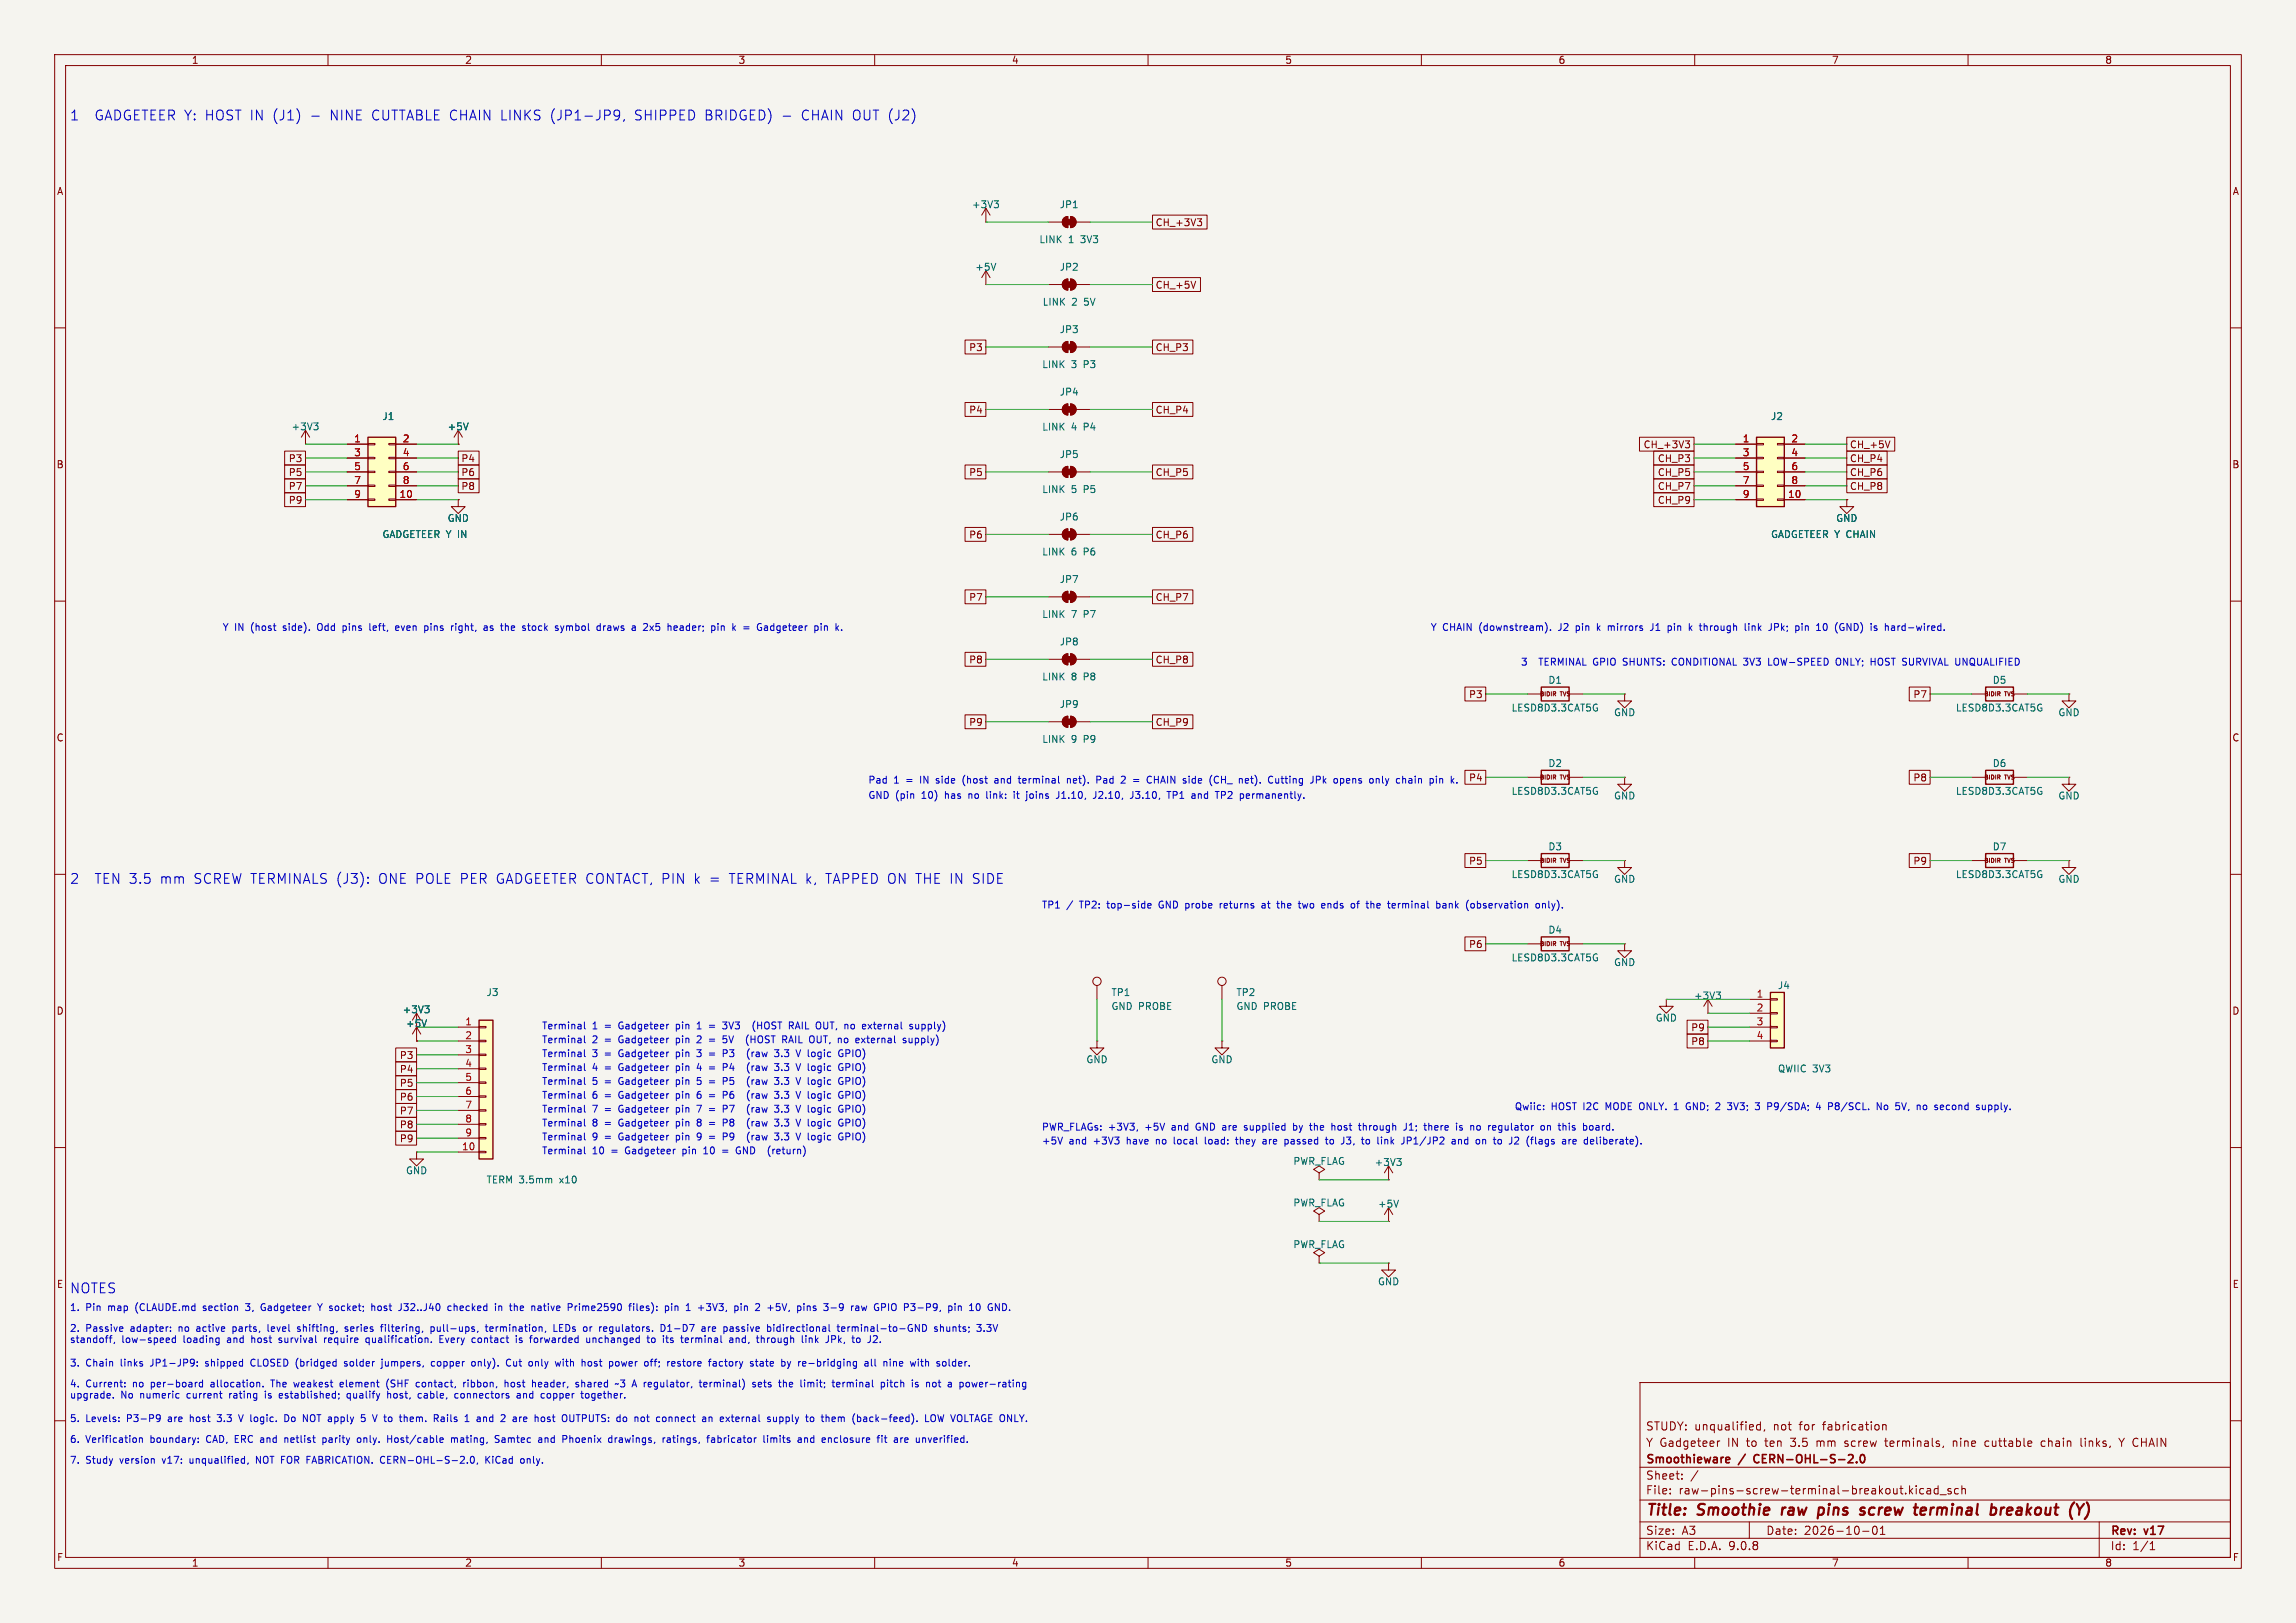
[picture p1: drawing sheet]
<svg xmlns="http://www.w3.org/2000/svg" width="420mm" height="297mm" viewBox="0 0 420 297" stroke-linecap="round" stroke-linejoin="round" font-family="sans-serif">
<defs><g id="words">
<g font-size="2.8" fill="#840000">
<text x="301" y="277.9">Title:</text>
<text x="310.6" y="277.9">Smoothie</text>
<text x="326.8" y="277.9">raw</text>
<text x="334.2" y="277.9">pins</text>
<text x="342.8" y="277.9">screw</text>
<text x="353.5" y="277.9">terminal</text>
<text x="368.2" y="277.9">breakout</text>
</g>
<g font-size="2.5" fill="#0000c2">
<text x="12.7" y="22.3">1</text>
<text x="17.4" y="22.3">GADGETEER Y: HOST IN (J1)</text>
<text x="57.2" y="22.3">-</text>
<text x="60.9" y="22.3">NINE CUTTABLE CHAIN LINKS</text>
<text x="101.6" y="22.3">(JP1-JP9,</text>
<text x="117.1" y="22.3">SHIPPED</text>
<text x="130" y="22.3">BRIDGED)</text>
<text x="147.9" y="22.3">CHAIN OUT (J2)</text>
<text x="12.7" y="162">2</text>
<text x="17.4" y="162">TEN 3.5</text>
<text x="29.5" y="162">mm</text>
<text x="35.7" y="162">SCREW TERMINALS (J3):</text>
<text x="69.8" y="162">ONE POLE PER GADGEETER CONTACT, PIN</text>
<text x="128.1" y="162">k =</text>
<text x="134.7" y="162">TERMINAL k,</text>
<text x="152.5" y="162">TAPPED ON THE IN SIDE</text>
<text x="12.7" y="237">NOTES</text>
</g>
<g font-size="2.1" fill="#840000">
<text x="301" y="262">STUDY: unqualified,</text>
<text x="324.4" y="262">not</text>
<text x="329.3" y="262">for</text>
<text x="333.8" y="262">fabrication</text>
<text x="301" y="268.2">Smoothieware</text>
<text x="301" y="265">Y Gadgeteer</text>
<text x="316.1" y="265">IN</text>
<text x="318.2" y="268.2">/</text>
<text x="319.7" y="265">to</text>
<text x="321.5" y="268.2">CERN-OHL-S-2.0</text>
<text x="323.2" y="265">ten</text>
<text x="328" y="265">3.5</text>
<text x="332.9" y="265">mm</text>
<text x="338.2" y="265">screw</text>
<text x="345.7" y="265">terminals,</text>
<text x="358.3" y="265">nine</text>
<text x="364.3" y="265">cuttable</text>
<text x="374.7" y="265">chain</text>
<text x="382.1" y="265">links,</text>
<text x="389.4" y="265">Y CHAIN</text>
<text x="301" y="273.7">File:</text>
<text x="301" y="271">Sheet:</text>
<text x="307.1" y="273.7">raw-pins-screw-terminal-breakout.kicad_sch</text>
<text x="301" y="281.1">Size:</text>
<text x="307.6" y="281.1">A3</text>
<text x="323" y="281.1">Date:</text>
<text x="330" y="281.1">2026-10-01</text>
<text x="386" y="281.3">Rev:</text>
<text x="392.4" y="281.3">v17</text>
<text x="301" y="283.9">KiCad</text>
<text x="308.7" y="283.9">E.D.A.</text>
<text x="316.3" y="283.9">9.0.8</text>
<text x="386" y="283.9">Id:</text>
<text x="390.1" y="283.9">1/1</text>
</g>
<g font-size="1.8" fill="#840000">
<text x="35" y="11.9">1</text>
<text x="85" y="11.9">2</text>
<text x="135" y="11.9">3</text>
<text x="185" y="11.9">4</text>
<text x="235" y="11.9">5</text>
<text x="285" y="11.9">6</text>
<text x="335" y="11.9">7</text>
<text x="385" y="11.9">8</text>
<text x="10.3" y="35.9">A</text>
<text x="408.3" y="35.9">A</text>
<text x="211.3" y="41.6">CH_+3V3</text>
<text x="211.3" y="53">CH_+5V</text>
<text x="177.2" y="64.5">P3</text>
<text x="211.3" y="64.5">CH_P3</text>
<text x="177.2" y="75.9">P4</text>
<text x="211.3" y="75.9">CH_P4</text>
<text x="300.6" y="82.2">CH_+3V3</text>
<text x="338.3" y="82.2">CH_+5V</text>
<text x="10.3" y="85.9">B</text>
<text x="52.7" y="89.9">P7</text>
<text x="52.7" y="87.3">P5</text>
<text x="52.7" y="84.8">P3</text>
<text x="84.3" y="87.3">P6</text>
<text x="84.3" y="89.9">P8</text>
<text x="84.3" y="84.8">P4</text>
<text x="177.2" y="87.3">P5</text>
<text x="211.3" y="87.3">CH_P5</text>
<text x="303.2" y="84.8">CH_P3</text>
<text x="303.2" y="87.3">CH_P5</text>
<text x="303.2" y="89.9">CH_P7</text>
<text x="338.3" y="84.8">CH_P4</text>
<text x="338.3" y="87.3">CH_P6</text>
<text x="338.3" y="89.9">CH_P8</text>
<text x="408.2" y="85.9">B</text>
<text x="52.7" y="92.4">P9</text>
<text x="303.2" y="92.4">CH_P9</text>
<text x="177.2" y="98.7">P6</text>
<text x="211.3" y="98.7">CH_P6</text>
<text x="177.2" y="110.2">P7</text>
<text x="211.3" y="110.2">CH_P7</text>
<text x="177.2" y="121.6">P8</text>
<text x="211.3" y="121.6">CH_P8</text>
<text x="268.6" y="128">P3</text>
<text x="349.9" y="128">P7</text>
<text x="10.3" y="135.9">C</text>
<text x="177.2" y="133">P9</text>
<text x="211.3" y="133">CH_P9</text>
<text x="408.2" y="135.9">C</text>
<text x="268.6" y="143.2">P4</text>
<text x="269.5" y="143.7">k.</text>
<text x="349.9" y="143.2">P8</text>
<text x="268.6" y="158.4">P5</text>
<text x="349.9" y="158.4">P9</text>
<text x="268.6" y="173.7">P6</text>
<text x="10.3" y="185.9">D</text>
<text x="408.2" y="185.9">D</text>
<text x="309.3" y="188.9">P9</text>
<text x="309.3" y="191.5">P8</text>
<text x="73" y="196.5">P4</text>
<text x="73" y="194">P3</text>
<text x="73" y="199.1">P5</text>
<text x="73" y="201.6">P6</text>
<text x="73" y="206.7">P8</text>
<text x="73" y="204.2">P7</text>
<text x="73" y="209.2">P9</text>
<text x="10.3" y="235.9">E</text>
<text x="408.3" y="235.9">E</text>
<text x="10.3" y="285.9">F</text>
<text x="35" y="286.9">1</text>
<text x="85" y="286.9">2</text>
<text x="135" y="286.9">3</text>
<text x="185" y="286.9">4</text>
<text x="235" y="286.9">5</text>
<text x="285" y="286.9">6</text>
<text x="335" y="286.9">7</text>
<text x="385" y="286.9">8</text>
<text x="408.3" y="285.9">F</text>
</g>
<g font-size="1.8" fill="#006464">
<text x="177.7" y="38.3">+3V3</text>
<text x="193.8" y="38.3">JP1</text>
<text x="190" y="44.7">LINK</text>
<text x="195.4" y="44.7">1</text>
<text x="197.8" y="44.7">3V3</text>
<text x="178.3" y="49.7">+5V</text>
<text x="193.8" y="49.7">JP2</text>
<text x="190.6" y="56.1">LINK</text>
<text x="196" y="56.1">2</text>
<text x="198.4" y="56.1">5V</text>
<text x="193.8" y="61.2">JP3</text>
<text x="190.5" y="67.6">LINK</text>
<text x="196" y="67.6">3</text>
<text x="198.3" y="67.6">P3</text>
<text x="69.9" y="77.1">J1</text>
<text x="193.8" y="72.6">JP4</text>
<text x="323.9" y="77.1">J2</text>
<text x="53.2" y="78.9">+3V3</text>
<text x="81.8" y="78.9">+5V</text>
<text x="190.5" y="79">LINK</text>
<text x="196" y="79">4</text>
<text x="198.3" y="79">P4</text>
<text x="193.8" y="84">JP5</text>
<text x="81.8" y="95.7">GND</text>
<text x="190.5" y="90.4">LINK</text>
<text x="193.8" y="95.5">JP6</text>
<text x="196" y="90.4">5</text>
<text x="198.3" y="90.4">P5</text>
<text x="335.8" y="95.7">GND</text>
<text x="69.9" y="98.7">GADGETEER Y IN</text>
<text x="190.5" y="101.9">LINK</text>
<text x="196" y="101.9">6</text>
<text x="198.3" y="101.9">P6</text>
<text x="323.9" y="98.7">GADGETEER Y CHAIN</text>
<text x="193.8" y="106.9">JP7</text>
<text x="190.5" y="113.3">LINK</text>
<text x="196" y="113.3">7</text>
<text x="198.3" y="113.3">P7</text>
<text x="193.8" y="118.3">JP8</text>
<text x="190.5" y="124.7">LINK</text>
<text x="196" y="124.7">8</text>
<text x="198.3" y="124.7">P8</text>
<text x="283.1" y="125.3">D1</text>
<text x="364.4" y="125.3">D5</text>
<text x="193.8" y="129.7">JP9</text>
<text x="276.4" y="130.4">LESD8D3.3CAT5G</text>
<text x="295.1" y="131.3">GND</text>
<text x="357.7" y="130.4">LESD8D3.3CAT5G</text>
<text x="376.4" y="131.3">GND</text>
<text x="190.5" y="136.1">LINK</text>
<text x="196" y="136.1">9</text>
<text x="198.3" y="136.1">P9</text>
<text x="283.1" y="140.6">D2</text>
<text x="364.4" y="140.6">D6</text>
<text x="276.4" y="145.6">LESD8D3.3CAT5G</text>
<text x="295.1" y="146.5">GND</text>
<text x="357.7" y="145.6">LESD8D3.3CAT5G</text>
<text x="376.4" y="146.5">GND</text>
<text x="283.1" y="155.8">D3</text>
<text x="364.4" y="155.8">D7</text>
<text x="276.4" y="160.9">LESD8D3.3CAT5G</text>
<text x="295.1" y="161.7">GND</text>
<text x="357.7" y="160.9">LESD8D3.3CAT5G</text>
<text x="376.4" y="161.7">GND</text>
<text x="283.1" y="171">D4</text>
<text x="276.4" y="176.1">LESD8D3.3CAT5G</text>
<text x="295.1" y="177">GND</text>
<text x="73.6" y="185.6">+3V3</text>
<text x="88.9" y="182.5">J3</text>
<text x="203.2" y="182.5">TP1</text>
<text x="203.2" y="185">GND PROBE</text>
<text x="226.1" y="182.5">TP2</text>
<text x="226.1" y="185">GND PROBE</text>
<text x="309.8" y="183.1">+3V3</text>
<text x="325.1" y="181.2">J4</text>
<text x="74.2" y="188.2">+5V</text>
<text x="302.8" y="187.1">GND</text>
<text x="198.6" y="194.8">GND</text>
<text x="221.5" y="194.8">GND</text>
<text x="325.1" y="196.4">QWIIC 3V3</text>
<text x="74.2" y="215.1">GND</text>
<text x="236.5" y="213.4">PWR_FLAG</text>
<text x="251.4" y="213.6">+3V3</text>
<text x="88.9" y="216.8">TERM 3.5mm</text>
<text x="102.5" y="216.8">x10</text>
<text x="236.5" y="221">PWR_FLAG</text>
<text x="252" y="221.2">+5V</text>
<text x="236.5" y="228.6">PWR_FLAG</text>
<text x="252" y="235.4">GND</text>
</g>
<g font-size="1.8" fill="#a90000">
<text x="64.7" y="81">1</text>
<text x="64.7" y="83.6">3</text>
<text x="73.6" y="81">2</text>
<text x="73.6" y="83.6">4</text>
<text x="318.7" y="81">1</text>
<text x="318.7" y="83.6">3</text>
<text x="327.6" y="81">2</text>
<text x="327.6" y="83.6">4</text>
<text x="64.7" y="86.1">5</text>
<text x="64.7" y="88.6">7</text>
<text x="73.6" y="86.1">6</text>
<text x="73.6" y="88.6">8</text>
<text x="318.7" y="86.1">5</text>
<text x="318.7" y="88.6">7</text>
<text x="327.6" y="86.1">6</text>
<text x="327.6" y="88.6">8</text>
<text x="64.7" y="91.2">9</text>
<text x="73" y="91.2">10</text>
<text x="318.7" y="91.2">9</text>
<text x="327" y="91.2">10</text>
<text x="321.2" y="182.6">1</text>
<text x="321.2" y="185.2">2</text>
<text x="85" y="187.7">1</text>
<text x="85" y="190.2">2</text>
<text x="321.2" y="187.7">3</text>
<text x="321.2" y="190.2">4</text>
<text x="85" y="192.8">3</text>
<text x="85" y="195.3">4</text>
<text x="85" y="197.9">5</text>
<text x="85" y="200.4">6</text>
<text x="85" y="202.9">7</text>
<text x="85" y="205.5">8</text>
<text x="85" y="208">9</text>
<text x="84.4" y="210.6">10</text>
</g>
<g font-size="1.8" fill="#0000c2">
<text x="40.6" y="115.8">Y IN</text>
<text x="46" y="115.8">(host</text>
<text x="52.1" y="115.8">side).</text>
<text x="58.6" y="115.8">Odd</text>
<text x="63.4" y="115.8">pins</text>
<text x="68.5" y="115.8">left,</text>
<text x="73.4" y="115.8">even</text>
<text x="78.9" y="115.8">pins</text>
<text x="84" y="115.8">right,</text>
<text x="90.2" y="115.8">as</text>
<text x="93.6" y="115.8">the</text>
<text x="97.7" y="115.8">stock</text>
<text x="103.9" y="115.8">symbol</text>
<text x="111.7" y="115.8">draws</text>
<text x="118.3" y="115.8">a</text>
<text x="120.6" y="115.8">2x5</text>
<text x="125.3" y="115.8">header;</text>
<text x="133.4" y="115.8">pin</text>
<text x="137.5" y="115.8">k</text>
<text x="139.7" y="115.8">=</text>
<text x="142.5" y="115.8">Gadgeteer</text>
<text x="153.1" y="115.8">pin</text>
<text x="261.6" y="115.8">Y CHAIN</text>
<text x="270.7" y="115.8">(downstream).</text>
<text x="285.4" y="115.8">J2</text>
<text x="288.7" y="115.8">pin</text>
<text x="292.8" y="115.8">k</text>
<text x="295" y="115.8">mirrors</text>
<text x="303" y="115.8">J1</text>
<text x="306.4" y="115.8">pin</text>
<text x="310.4" y="115.8">k</text>
<text x="312.6" y="115.8">through</text>
<text x="321.1" y="115.8">link</text>
<text x="325.7" y="115.8">JPk;</text>
<text x="330.7" y="115.8">pin</text>
<text x="334.8" y="115.8">10</text>
<text x="338.4" y="115.8">(GND)</text>
<text x="345.1" y="115.8">is</text>
<text x="347.9" y="115.8">hard-wired.</text>
<text x="278.1" y="122.1">3</text>
<text x="281.7" y="122.1">TERMINAL GPIO SHUNTS:</text>
<text x="306.5" y="122.1">CONDITIONAL</text>
<text x="319.9" y="122.1">3V3</text>
<text x="324.5" y="122.1">LOW-SPEED</text>
<text x="337.1" y="122.1">ONLY;</text>
<text x="343.7" y="122.1">HOST SURVIVAL UNQUALIFIED</text>
<text x="158.7" y="143.7">Pad</text>
<text x="163.5" y="143.7">1</text>
<text x="165.9" y="143.7">=</text>
<text x="168.6" y="143.7">IN</text>
<text x="171.7" y="143.7">side</text>
<text x="176.8" y="143.7">(host</text>
<text x="182.8" y="143.7">and</text>
<text x="187.4" y="143.7">terminal</text>
<text x="196.5" y="143.7">net).</text>
<text x="202.1" y="143.7">Pad</text>
<text x="206.8" y="143.7">2</text>
<text x="209.2" y="143.7">=</text>
<text x="211.9" y="143.7">CHAIN</text>
<text x="218.7" y="143.7">side</text>
<text x="223.8" y="143.7">(CH_</text>
<text x="229.3" y="143.7">net).</text>
<text x="234.9" y="143.7">Cutting</text>
<text x="242.9" y="143.7">JPk</text>
<text x="247.3" y="143.7">opens</text>
<text x="254" y="143.7">only</text>
<text x="259.2" y="143.7">chain</text>
<text x="265.5" y="143.7">pin</text>
<text x="158.7" y="146.5">GND (pin</text>
<text x="168.7" y="146.5">10)</text>
<text x="173.1" y="146.5">has</text>
<text x="177.6" y="146.5">no</text>
<text x="181.1" y="146.5">link:</text>
<text x="186.3" y="146.5">it</text>
<text x="188.8" y="146.5">joins</text>
<text x="194.5" y="146.5">J1.10,</text>
<text x="201.5" y="146.5">J2.10,</text>
<text x="208.5" y="146.5">J3.10,</text>
<text x="215.5" y="146.5">TP1</text>
<text x="220.1" y="146.5">and</text>
<text x="224.7" y="146.5">TP2</text>
<text x="229.3" y="146.5">permanently.</text>
<text x="190.5" y="166.6">TP1</text>
<text x="195.1" y="166.6">/</text>
<text x="197.6" y="166.6">TP2:</text>
<text x="202.8" y="166.6">top-side</text>
<text x="212.5" y="166.6">GND probe</text>
<text x="224" y="166.6">returns</text>
<text x="231.9" y="166.6">at</text>
<text x="234.9" y="166.6">the</text>
<text x="239.1" y="166.6">two</text>
<text x="243.5" y="166.6">ends</text>
<text x="249" y="166.6">of</text>
<text x="252.1" y="166.6">the</text>
<text x="256.2" y="166.6">terminal</text>
<text x="265.3" y="166.6">bank</text>
<text x="270.9" y="166.6">(observation</text>
<text x="283.9" y="166.6">only).</text>
<text x="99.1" y="188.6">Terminal</text>
<text x="99.1" y="191.1">Terminal</text>
<text x="108.3" y="188.6">1</text>
<text x="108.3" y="191.1">2</text>
<text x="110.7" y="188.6">=</text>
<text x="110.7" y="191.1">=</text>
<text x="113.5" y="188.6">Gadgeteer</text>
<text x="113.5" y="191.1">Gadgeteer</text>
<text x="124.1" y="188.6">pin</text>
<text x="124.1" y="191.1">pin</text>
<text x="128.2" y="188.6">1</text>
<text x="128.2" y="191.1">2</text>
<text x="133.3" y="188.6">3V3</text>
<text x="133.3" y="191.1">5V</text>
<text x="138" y="191.1">(HOST</text>
<text x="139.2" y="188.6">(HOST</text>
<text x="144.8" y="191.1">RAIL OUT, no</text>
<text x="146" y="188.6">RAIL OUT, no</text>
<text x="158.9" y="191.1">external</text>
<text x="160.1" y="188.6">external</text>
<text x="167.7" y="191.1">supply)</text>
<text x="168.9" y="188.6">supply)</text>
<text x="99.1" y="196.2">Terminal</text>
<text x="99.1" y="193.7">Terminal</text>
<text x="108.3" y="196.2">4</text>
<text x="108.3" y="193.7">3</text>
<text x="110.7" y="196.2">=</text>
<text x="110.7" y="193.7">=</text>
<text x="113.5" y="196.2">Gadgeteer</text>
<text x="113.5" y="193.7">Gadgeteer</text>
<text x="124.1" y="196.2">pin</text>
<text x="124.1" y="193.7">pin</text>
<text x="128.2" y="196.2">4</text>
<text x="128.2" y="193.7">3</text>
<text x="133.3" y="196.2">P4</text>
<text x="133.3" y="193.7">P3</text>
<text x="138.1" y="196.2">(raw</text>
<text x="138.1" y="193.7">(raw</text>
<text x="143.4" y="196.2">3.3</text>
<text x="143.4" y="193.7">3.3</text>
<text x="147.6" y="196.2">V logic</text>
<text x="147.6" y="193.7">V logic</text>
<text x="155.7" y="196.2">GPIO)</text>
<text x="155.7" y="193.7">GPIO)</text>
<text x="99.1" y="201.3">Terminal</text>
<text x="99.1" y="203.8">Terminal</text>
<text x="99.1" y="198.7">Terminal</text>
<text x="108.3" y="201.3">6</text>
<text x="108.3" y="203.8">7</text>
<text x="108.3" y="198.7">5</text>
<text x="110.7" y="201.3">=</text>
<text x="110.7" y="203.8">=</text>
<text x="110.7" y="198.7">=</text>
<text x="113.5" y="201.3">Gadgeteer</text>
<text x="113.5" y="203.8">Gadgeteer</text>
<text x="113.5" y="198.7">Gadgeteer</text>
<text x="124.1" y="201.3">pin</text>
<text x="124.1" y="203.8">pin</text>
<text x="124.1" y="198.7">pin</text>
<text x="128.2" y="201.3">6</text>
<text x="128.2" y="203.8">7</text>
<text x="128.2" y="198.7">5</text>
<text x="133.3" y="201.3">P6</text>
<text x="133.3" y="203.8">P7</text>
<text x="133.3" y="198.7">P5</text>
<text x="138.1" y="201.3">(raw</text>
<text x="138.1" y="203.8">(raw</text>
<text x="138.1" y="198.7">(raw</text>
<text x="143.4" y="201.3">3.3</text>
<text x="143.4" y="203.8">3.3</text>
<text x="143.4" y="198.7">3.3</text>
<text x="147.6" y="201.3">V logic</text>
<text x="147.6" y="203.8">V logic</text>
<text x="147.6" y="198.7">V logic</text>
<text x="155.7" y="201.3">GPIO)</text>
<text x="155.7" y="203.8">GPIO)</text>
<text x="155.7" y="198.7">GPIO)</text>
<text x="277" y="203.5">Qwiic:</text>
<text x="283.7" y="203.5">HOST I2C</text>
<text x="294" y="203.5">MODE ONLY.</text>
<text x="306.9" y="203.5">1</text>
<text x="309.3" y="203.5">GND; 2</text>
<text x="317.3" y="203.5">3V3;</text>
<text x="322.6" y="203.5">3</text>
<text x="325" y="203.5">P9/SDA;</text>
<text x="334.1" y="203.5">4</text>
<text x="336.5" y="203.5">P8/SCL.</text>
<text x="345.6" y="203.5">No</text>
<text x="349.3" y="203.5">5V,</text>
<text x="353.3" y="203.5">no</text>
<text x="356.8" y="203.5">second</text>
<text x="364.6" y="203.5">supply.</text>
<text x="99.1" y="208.9">Terminal</text>
<text x="99.1" y="206.4">Terminal</text>
<text x="108.3" y="208.9">9</text>
<text x="108.3" y="206.4">8</text>
<text x="110.7" y="208.9">=</text>
<text x="110.7" y="206.4">=</text>
<text x="113.5" y="208.9">Gadgeteer</text>
<text x="113.5" y="206.4">Gadgeteer</text>
<text x="124.1" y="208.9">pin</text>
<text x="124.1" y="206.4">pin</text>
<text x="128.2" y="208.9">9</text>
<text x="128.2" y="206.4">8</text>
<text x="133.3" y="208.9">P9</text>
<text x="133.3" y="206.4">P8</text>
<text x="138.1" y="208.9">(raw</text>
<text x="138.1" y="206.4">(raw</text>
<text x="143.4" y="208.9">3.3</text>
<text x="143.4" y="206.4">3.3</text>
<text x="147.6" y="208.9">V logic</text>
<text x="147.6" y="206.4">V logic</text>
<text x="155.7" y="208.9">GPIO)</text>
<text x="155.7" y="206.4">GPIO)</text>
<text x="190.5" y="207.2">PWR_FLAGs: +3V3,</text>
<text x="190.5" y="209.8">+5V</text>
<text x="195.5" y="209.8">and</text>
<text x="200.2" y="209.8">+3V3</text>
<text x="206.4" y="209.8">have</text>
<text x="209.6" y="207.2">+5V</text>
<text x="211.9" y="209.8">no</text>
<text x="214.6" y="207.2">and</text>
<text x="215.4" y="209.8">local</text>
<text x="219.3" y="207.2">GND are</text>
<text x="221.3" y="209.8">load:</text>
<text x="227.2" y="209.8">they</text>
<text x="228.5" y="207.2">supplied</text>
<text x="232.3" y="209.8">are</text>
<text x="236.5" y="209.8">passed</text>
<text x="237.6" y="207.2">by</text>
<text x="240.9" y="207.2">the</text>
<text x="244.2" y="209.8">to</text>
<text x="245.1" y="207.2">host</text>
<text x="247.3" y="209.8">J3,</text>
<text x="250.3" y="207.2">through</text>
<text x="251.2" y="209.8">to</text>
<text x="254.3" y="209.8">link</text>
<text x="258.7" y="207.2">J1;</text>
<text x="258.9" y="209.8">JP1/JP2</text>
<text x="262.7" y="207.2">there</text>
<text x="268.3" y="209.8">and</text>
<text x="268.7" y="207.2">is</text>
<text x="271.5" y="207.2">no</text>
<text x="272.9" y="209.8">on</text>
<text x="274.9" y="207.2">regulator</text>
<text x="276.4" y="209.8">to</text>
<text x="279.4" y="209.8">J2</text>
<text x="282.8" y="209.8">(flags</text>
<text x="284.8" y="207.2">on</text>
<text x="288.2" y="207.2">this</text>
<text x="289.5" y="209.8">are</text>
<text x="292.9" y="207.2">board.</text>
<text x="293.7" y="209.8">deliberate).</text>
<text x="99.1" y="211.4">Terminal</text>
<text x="108.3" y="211.4">10</text>
<text x="111.9" y="211.4">=</text>
<text x="114.7" y="211.4">Gadgeteer</text>
<text x="125.3" y="211.4">pin</text>
<text x="129.4" y="211.4">10</text>
<text x="135.7" y="211.4">GND</text>
<text x="142" y="211.4">(return)</text>
<text x="12.7" y="240.2">1.</text>
<text x="12.7" y="244">2.</text>
<text x="15.7" y="240.2">Pin</text>
<text x="15.7" y="244">Passive</text>
<text x="19.9" y="240.2">map</text>
<text x="24" y="244">adapter:</text>
<text x="25" y="240.2">(CLAUDE.md</text>
<text x="33" y="244">no</text>
<text x="36.4" y="244">active</text>
<text x="37.6" y="240.2">section</text>
<text x="43.2" y="244">parts,</text>
<text x="45.6" y="240.2">3,</text>
<text x="48.6" y="240.2">Gadgeteer</text>
<text x="49.8" y="244">level</text>
<text x="55.5" y="244">shifting,</text>
<text x="59.3" y="240.2">Y socket;</text>
<text x="64.4" y="244">series</text>
<text x="69.4" y="240.2">host</text>
<text x="71.2" y="244">filtering,</text>
<text x="74.7" y="240.2">J32..J40</text>
<text x="80.5" y="244">pull-ups,</text>
<text x="83.8" y="240.2">checked</text>
<text x="90.8" y="244">termination,</text>
<text x="92.7" y="240.2">in</text>
<text x="95.6" y="240.2">the</text>
<text x="99.7" y="240.2">native</text>
<text x="103.4" y="244">LEDs</text>
<text x="106.6" y="240.2">Prime2590</text>
<text x="109" y="244">or</text>
<text x="112.1" y="244">regulators.</text>
<text x="118" y="240.2">files):</text>
<text x="123.6" y="244">D1-D7</text>
<text x="124.8" y="240.2">pin</text>
<text x="128.8" y="240.2">1</text>
<text x="131.2" y="240.2">+3V3,</text>
<text x="131.3" y="244">are</text>
<text x="135.5" y="244">passive</text>
<text x="138.1" y="240.2">pin</text>
<text x="142.2" y="240.2">2</text>
<text x="143.7" y="244">bidirectional</text>
<text x="144.5" y="240.2">+5V,</text>
<text x="150.2" y="240.2">pins</text>
<text x="155.3" y="240.2">3-9</text>
<text x="156.7" y="244">terminal-to-GND</text>
<text x="160.4" y="240.2">raw</text>
<text x="164.9" y="240.2">GPIO P3-P9,</text>
<text x="174.7" y="244">shunts;</text>
<text x="178.8" y="240.2">pin</text>
<text x="182.9" y="240.2">10</text>
<text x="12.7" y="250.4">3.</text>
<text x="12.7" y="246.1">standoff,</text>
<text x="15.7" y="250.4">Chain</text>
<text x="22.2" y="250.4">links</text>
<text x="22.3" y="246.1">low-speed</text>
<text x="27.8" y="250.4">JP1-JP9:</text>
<text x="33.7" y="246.1">loading</text>
<text x="38.1" y="250.4">shipped</text>
<text x="41.9" y="246.1">and</text>
<text x="46.5" y="246.1">host</text>
<text x="46.6" y="250.4">CLOSED (bridged</text>
<text x="51.7" y="246.1">survival</text>
<text x="60.2" y="246.1">require</text>
<text x="64.1" y="250.4">solder</text>
<text x="68" y="246.1">qualification.</text>
<text x="71.1" y="250.4">jumpers,</text>
<text x="80.4" y="250.4">copper</text>
<text x="81.7" y="246.1">Every</text>
<text x="87.8" y="246.1">contact</text>
<text x="88" y="250.4">only).</text>
<text x="94.5" y="250.4">Cut</text>
<text x="96.1" y="246.1">is</text>
<text x="98.8" y="250.4">only</text>
<text x="98.9" y="246.1">forwarded</text>
<text x="103.9" y="250.4">with</text>
<text x="108.9" y="250.4">host</text>
<text x="109.4" y="246.1">unchanged</text>
<text x="114.1" y="250.4">power</text>
<text x="120.7" y="246.1">to</text>
<text x="120.8" y="250.4">off;</text>
<text x="123.8" y="246.1">its</text>
<text x="125.2" y="250.4">restore</text>
<text x="127.3" y="246.1">terminal</text>
<text x="133" y="250.4">factory</text>
<text x="136.4" y="246.1">and,</text>
<text x="140.8" y="250.4">state</text>
<text x="141.6" y="246.1">through</text>
<text x="146.7" y="250.4">by</text>
<text x="150" y="250.4">re-bridging</text>
<text x="150" y="246.1">link</text>
<text x="154.6" y="246.1">JPk,</text>
<text x="159.7" y="246.1">to</text>
<text x="162.3" y="250.4">all</text>
<text x="166" y="250.4">nine</text>
<text x="171.1" y="250.4">with</text>
<text x="176.1" y="250.4">solder.</text>
<text x="12.7" y="254.2">4.</text>
<text x="12.7" y="256.3">upgrade.</text>
<text x="15.7" y="254.2">Current:</text>
<text x="22.1" y="256.3">No</text>
<text x="24.4" y="254.2">no</text>
<text x="25.7" y="256.3">numeric</text>
<text x="27.9" y="254.2">per-board</text>
<text x="34.5" y="256.3">current</text>
<text x="39" y="254.2">allocation.</text>
<text x="42.4" y="256.3">rating</text>
<text x="49.2" y="256.3">is</text>
<text x="50.3" y="254.2">The</text>
<text x="52" y="256.3">established;</text>
<text x="54.7" y="254.2">weakest</text>
<text x="63.3" y="254.2">element</text>
<text x="64.6" y="256.3">qualify</text>
<text x="72" y="254.2">(SHF</text>
<text x="72.1" y="256.3">host,</text>
<text x="77.6" y="254.2">contact,</text>
<text x="78" y="256.3">cable,</text>
<text x="84.9" y="256.3">connectors</text>
<text x="86.5" y="254.2">ribbon,</text>
<text x="94.2" y="254.2">host</text>
<text x="96.5" y="256.3">and</text>
<text x="99.4" y="254.2">header,</text>
<text x="101.1" y="256.3">copper</text>
<text x="107.6" y="254.2">shared</text>
<text x="108.7" y="256.3">together.</text>
<text x="115.1" y="254.2">~3</text>
<text x="118.4" y="254.2">A regulator,</text>
<text x="131.1" y="254.2">terminal)</text>
<text x="141" y="254.2">sets</text>
<text x="146" y="254.2">the</text>
<text x="150.2" y="254.2">limit;</text>
<text x="156.2" y="254.2">terminal</text>
<text x="165.3" y="254.2">pitch</text>
<text x="171.2" y="254.2">is</text>
<text x="174" y="254.2">not</text>
<text x="178.2" y="254.2">a</text>
<text x="180.5" y="254.2">power-rating</text>
<text x="12.7" y="260.6">5.</text>
<text x="15.7" y="260.6">Levels:</text>
<text x="23.3" y="260.6">P3-P9</text>
<text x="31" y="260.6">are</text>
<text x="35.2" y="260.6">host</text>
<text x="40.4" y="260.6">3.3</text>
<text x="44.6" y="260.6">V logic.</text>
<text x="53.3" y="260.6">Do</text>
<text x="56.9" y="260.6">NOT apply</text>
<text x="68" y="260.6">5</text>
<text x="70.4" y="260.6">V to</text>
<text x="75.7" y="260.6">them.</text>
<text x="82.1" y="260.6">Rails</text>
<text x="88" y="260.6">1</text>
<text x="90.4" y="260.6">and</text>
<text x="95" y="260.6">2</text>
<text x="97.4" y="260.6">are</text>
<text x="101.6" y="260.6">host</text>
<text x="106.8" y="260.6">OUTPUTS:</text>
<text x="117" y="260.6">do</text>
<text x="120.4" y="260.6">not</text>
<text x="124.6" y="260.6">connect</text>
<text x="133.2" y="260.6">an</text>
<text x="136.7" y="260.6">external</text>
<text x="145.5" y="260.6">supply</text>
<text x="152.8" y="260.6">to</text>
<text x="155.9" y="260.6">them</text>
<text x="161.7" y="260.6">(back-feed).</text>
<text x="175.2" y="260.6">LOW VOLTAGE ONLY.</text>
<text x="12.7" y="268.2">7.</text>
<text x="12.7" y="264.4">6.</text>
<text x="15.7" y="268.2">Study</text>
<text x="15.7" y="264.4">Verification</text>
<text x="22.1" y="268.2">version</text>
<text x="27.6" y="264.4">boundary:</text>
<text x="30" y="268.2">v17:</text>
<text x="35.2" y="268.2">unqualified,</text>
<text x="38" y="264.4">CAD, ERC and</text>
<text x="47.5" y="268.2">NOT FOR FABRICATION.</text>
<text x="52.9" y="264.4">netlist</text>
<text x="60.1" y="264.4">parity</text>
<text x="66.6" y="264.4">only.</text>
<text x="70.9" y="268.2">CERN-OHL-S-2.0,</text>
<text x="72.3" y="264.4">Host/cable</text>
<text x="84.2" y="264.4">mating,</text>
<text x="90.3" y="268.2">KiCad</text>
<text x="92.5" y="264.4">Samtec</text>
<text x="96.9" y="268.2">only.</text>
<text x="100.6" y="264.4">and</text>
<text x="105.2" y="264.4">Phoenix</text>
<text x="113.8" y="264.4">drawings,</text>
<text x="123.9" y="264.4">ratings,</text>
<text x="132.3" y="264.4">fabricator</text>
<text x="142.8" y="264.4">limits</text>
<text x="149.3" y="264.4">and</text>
<text x="153.9" y="264.4">enclosure</text>
<text x="164.3" y="264.4">fit</text>
<text x="167.5" y="264.4">are</text>
<text x="171.7" y="264.4">unverified.</text>
</g>
<g font-size="1.1" fill="#840000">
<text x="281.6" y="127.6">BIDIR</text>
<text x="285.4" y="127.6">TVS</text>
<text x="362.8" y="127.6">BIDIR</text>
<text x="366.7" y="127.6">TVS</text>
<text x="281.6" y="142.8">BIDIR</text>
<text x="285.4" y="142.8">TVS</text>
<text x="362.8" y="142.8">BIDIR</text>
<text x="366.7" y="142.8">TVS</text>
<text x="281.6" y="158.1">BIDIR</text>
<text x="285.4" y="158.1">TVS</text>
<text x="362.8" y="158.1">BIDIR</text>
<text x="366.7" y="158.1">TVS</text>
<text x="281.6" y="173.3">BIDIR</text>
<text x="285.4" y="173.3">TVS</text>
</g>
</g></defs>
<path d="M0 0h420v297h-420z" fill="#f5f4ef" stroke="#f5f4ef" stroke-width=".18"/>
<g fill="none" stroke="#840000" stroke-width=".18">
<path d="M10 10h400v277h-400zM12 12h396v273h-396zM60 10v2M110 10v2M160 10v2M210 10v2M260 10v2M310 10v2M360 10v2M10 60h2M408 60h2M10 110h2"/>
<path d="M408 110h2M191.8 132.1h2.5M194.6 131.4l.7-.3v2a1.02 1.02 0 0 1-.9-.6 1.02 1.02 0 0 1 .2-1.1zM195.8 131.1a1.02 1.02 0 0 1 1 1 1.02 1.02 0 0 1-1 1zM196.8 132.1h2.6M10 160h2M408 160h2M76.2 190.5h.1M76.2 188l-.8 1.2M76.2 188l.8 1.2M76.2 188v2.5M200.7 190.5v1.3h1.2l-1.2 1.2-1.3-1.2h1.3"/>
<path d="M200.7 190.5h.1M200.7 180.3v2.6M223.5 190.5v1.3h1.3l-1.3 1.2-1.3-1.2h1.3M223.5 190.5h.1M223.5 180.3v2.6M10 210h2M241.3 214.6l1-.6-1-.6-1 .6 1 .6v1.3M241.3 215.9h.1M254 215.9h.1M254 213.4v2.5M254 213.4l-.8 1.2M254 213.4l.8 1.2"/>
<path d="M408 210h2M241.3 222.2l1-.6-1-.6-1 .6 1 .6v1.3M241.3 223.5h.1M241.3 229.9l1-.7-1-.6-1 .6 1 .7v1.2M241.3 231.1h.1M254 231.1v1.3h1.3l-1.3 1.3-1.3-1.3h1.3M254 231.1h.1M254 223.5h.1M254 221l-.8 1.2M254 221l.8 1.2M254 221v2.5M300 253h108v32h-108z"/>
<path d="M10 260h2M300 278.5h108M300 274.5h108M300 268.5h108M305.5 273.2v.2M305.5 272.5v.1M307.7 270.5v.2M307.7 269.8v.1M310.6 269.1l-1.3 1.9M314.6 263.7l-.3 .1-.1 .2M320 278.5v3M322 260.2v1.5"/>
<path d="M322 260.8l-.4-.1-.3 .3v.4l.1 .2h.6M322.8 261.6l-.1 .3M337.4 264.6l.2 .1M337.5 263.8v.3M342.7 279.4l.2-.1a.8 .8 0 0 1 .5 .7 .8 .8 0 0 1-.5 .8l-.2-.2-.2-.4zM343.9 279.7l.5-.4v1.5M344.4 260.7v1M344.4 260.8l.2-.1 .3 .1 .1 .9M344.7 263.7h.6M344.9 263.2v1.3l.3 .2M348.6 273.2v.2M349.3 271.9v1.5"/>
<path d="M349.4 272.8l.5 .6M349.9 272.4l-.6 .6M350.5 271.9v.1M350.5 272.4v1M351.9 272.5l-.5-.1-.2 .3v.4l.1 .2h.6M352.5 272.5h.6l.1 .9M353.2 272.7l-.5 .1a.29 .29 0 0 0-.3 .3 .29 .29 0 0 0 .3 .3l.5-.1M354.5 272.5l-.4-.1-.3 .3v.4l.1 .2h.6M354.5 271.9v1.5M354.9 273.5h1.1M355.5 264.6l-.1 .3M356.9 272.5l-.4-.1-.2 .2 .1 .2 .5 .2v.3h-.6"/>
<path d="M357.3 263.7v1M357.7 263.7l-.4 .1M358.2 272.5l-.4-.1-.3 .3v.4l.2 .2h.5M358.9 272.5l.2-.1 .3 .1 .1 .9M358.9 271.9v1.5M363.7 263.7l-.5 .1-.1 .2 .1 .5 .5 .2M374.1 263.8l-.4-.1-.3 .3v.4l.1 .2h.6M380.7 263.2v1.3l.2 .2M381.4 263.2v.1M381.4 263.7v1M384 278.5v6.5M387.6 263.2l.5 .8"/>
<path d="M388.1 264v.7M388.6 263.2l-.5 .8M408 260h2M60 285v2M110 285v2M160 285v2M210 285v2M260 285v2M300 281.5h108M310 285v2M340.7 280.2h1.2M343.9 280.8h.9"/>
<path d="M360 285v2M393.3 283.6h.9M393.3 282.5l.4-.4v1.5"/>
<circle cx="200.7" cy="179.6" r=".76"/>
<circle cx="223.5" cy="179.6" r=".76"/>
</g>
<g fill="none" stroke="#840000" stroke-width=".4">
<path d="M326.1 275.9l-.2 1.3M332.7 276l.2-.1 .6 .1M333.3 277.1l-.5 .1M340.9 275.9l.2 .1M341 276.6l.1 .2-.1 .3M342 276.1l-.1 .7 .1 .3M350.4 275.2l-.2 1.7M351.7 275.9l.6 .1v.3l-1 .2M352.1 277.1l-.2 .1M366.1 275.9l-.2 1.3M366.6 275.9l-.3 .1-.3 .3M367.5 275.9l-.3 .3-.1 .7 .2 .3h.4"/>
<path d="M368.1 276.3l-1 .2M379.4 274.9l-.1 .1M381.2 275.2l-.8 1.1M381.7 274.9a2.32 2.32 0 0 1-.4 3.1"/>
</g>
<path d="M315.9 266.7l.4 .1 .1 .2-.7 .2M316.3 267.6l-.4 .1M321 266.4l-.2 .4 .2 .7M338 267.7h1M338.9 266.3v.5M339.6 267.5v.2M340.4 266.3l.2-.1a.8 .8 0 0 1 .5 .7 .8 .8 0 0 1-.5 .8l-.2-.2-.1-.4z" fill="none" stroke="#840000" stroke-width=".3"/>
<path d="M78 186.6l-.4 1.3M255.5 212h.8l-.4 .5M255.8 219.6l-.4 1.3M256.1 212.5l.2 .2v.3l-.2 .3" fill="none" stroke="#006464" stroke-width=".18"/>
<g fill="#840000" stroke="#840000" stroke-width=".18">
<path d="M195.1 131.6h1v1h-1z"/>
<path d="M194.6 131.4l.7-.3v2a1.02 1.02 0 0 1-.9-.6 1.02 1.02 0 0 1 .2-1.1z"/>
<path d="M195.8 131.1a1.02 1.02 0 0 1 1 1 1.02 1.02 0 0 1-1 1z"/>
</g>
<path d="M321.3 80h5.1v12.7h-5.1z" fill="#ffffc2"/>
<path d="M321.3 80h5.1v12.7h-5.1zM363.2 141h5.1v2.5h-5.1z" fill="none" stroke="#840000" stroke-width=".25"/>
<g fill="none" stroke="#840000" stroke-width=".18">
<path d="M180.3 38.1v2.5M180.3 38.1l-.7 1.3M180.3 38.1l.8 1.3M194.6 39.9l.7-.3v2.1a1.02 1.02 0 0 1-.9-.7 1.02 1.02 0 0 1 .2-1.1zM195.8 39.6a1.02 1.02 0 0 1 1 1 1.02 1.02 0 0 1-1 1.1zM180.3 52.1h.1M180.3 40.6h.1M180.3 49.5l-.7 1.3M180.3 49.5l.8 1.3M180.3 49.5v2.6M191.8 40.6h2.5M196.8 40.6h2.6"/>
<path d="M317.5 81.3h3.8M317.5 83.8h3.8M317.5 86.4h3.8M317.5 88.9h3.8M317.5 91.4h3.8M321.3 81.2h1.3v.2h-1.3zM321.3 83.7h1.3v.2h-1.3zM321.3 86.2h1.3v.3h-1.3zM321.3 88.8h1.3v.2h-1.3zM321.3 91.3h1.3v.3h-1.3zM325.1 81.2h1.3v.2h-1.3zM325.1 83.7h1.3v.2h-1.3z"/>
<path d="M325.1 86.2h1.3v.3h-1.3zM325.1 88.8h1.3v.2h-1.3zM325.1 91.3h1.3v.3h-1.3zM326.4 81.3h3.8M326.4 83.8h3.8M326.4 86.4h3.8M326.4 88.9h3.8M326.4 91.4h3.8M337.8 91.4v1.3h1.3l-1.3 1.3-1.3-1.3h1.3M337.8 91.4h.1M360.7 142.2h2.5M368.3 142.2h2.5"/>
<path d="M76.2 210.8v1.3h1.3l-1.3 1.3-1.3-1.3h1.3M76.2 210.8h.1"/>
</g>
<path d="M181.9 36.7h.7l-.4 .5M182.4 37.2l.2 .3v.3l-.2 .2M182.2 48.2l-.5 1.2M373.3 144.8h.2v.4l-.2 .2M373.3 144.1l.1 .1" fill="none" stroke="#006464" stroke-width=".18"/>
<g fill="#840000" stroke="#840000" stroke-width=".18">
<path d="M195.1 40.1h1v1h-1z"/>
<path d="M194.6 39.9l.7-.3v2.1a1.02 1.02 0 0 1-.9-.7 1.02 1.02 0 0 1 .2-1.1z"/>
<path d="M195.8 39.6a1.02 1.02 0 0 1 1 1 1.02 1.02 0 0 1-1 1.1z"/>
</g>
<path d="M87.6 186.7h2.6v25.4h-2.6z" fill="#ffffc2"/>
<path d="M363.2 125.7h5.1v2.6h-5.1zM363.2 156.2h5.1v2.6h-5.1zM87.6 186.7h2.6v25.4h-2.6z" fill="none" stroke="#840000" stroke-width=".25"/>
<g fill="none" stroke="#840000" stroke-width=".18">
<path d="M191.8 52.1h2.5M194.6 51.4l.7-.3v2a1.02 1.02 0 0 1-.9-.6 1.02 1.02 0 0 1 .2-1.1zM195.8 51.1a1.02 1.02 0 0 1 1 1 1.02 1.02 0 0 1-1 1zM196.8 52.1h2.6M191.8 63.5h2.5M191.8 74.9h2.5M194.6 62.8l.7-.3v2a1.02 1.02 0 0 1-.9-.6 1.02 1.02 0 0 1 .2-1.1zM194.6 74.2l.7-.3v2a1.02 1.02 0 0 1-.9-.6 1.02 1.02 0 0 1 .2-1.1zM195.8 62.5a1.02 1.02 0 0 1 1 1 1.02 1.02 0 0 1-1 1zM195.8 73.9a1.02 1.02 0 0 1 1 1 1.02 1.02 0 0 1-1 1zM196.8 63.5h2.6M196.8 74.9h2.6"/>
<path d="M191.8 86.4h2.5M191.8 97.8h2.5M194.6 85.6l.7-.3v2.1a1.02 1.02 0 0 1-.9-.7 1.02 1.02 0 0 1 .2-1.1zM194.6 97.1l.7-.3v2a1.02 1.02 0 0 1-.9-.6 1.02 1.02 0 0 1 .2-1.1zM195.8 85.3a1.02 1.02 0 0 1 1 1.1 1.02 1.02 0 0 1-1 1zM195.8 96.8a1.02 1.02 0 0 1 1 1 1.02 1.02 0 0 1-1 1zM196.8 86.4h2.6M196.8 97.8h2.6M191.8 109.2h2.5M194.6 119.9l.7-.3v2.1a1.02 1.02 0 0 1-.9-.7 1.02 1.02 0 0 1 .2-1.1zM194.6 108.5l.7-.3v2a1.02 1.02 0 0 1-.9-.6 1.02 1.02 0 0 1 .2-1.1zM195.8 119.6a1.02 1.02 0 0 1 1 1.1 1.02 1.02 0 0 1-1 1z"/>
<path d="M195.8 108.2a1.02 1.02 0 0 1 1 1 1.02 1.02 0 0 1-1 1zM196.8 109.2h2.6M191.8 120.7h2.5M196.8 120.7h2.6M360.7 127h2.5M368.3 127h2.5M360.7 157.5h2.5M368.3 157.5h2.5M378.5 157.5v1.3h1.2l-1.2 1.2-1.3-1.2h1.3M378.5 157.5h.1M76.2 185.4l-.8 1.3M76.2 185.4l.8 1.3"/>
<path d="M76.2 185.4v2.6M83.8 188h3.8M83.8 190.5h3.8M83.8 193h3.8M83.8 195.6h3.8M83.8 198.1h3.8M87.6 187.8h1.3v.3h-1.3zM87.6 190.4h1.3v.2h-1.3zM87.6 192.9h1.3v.3h-1.3zM87.6 195.5h1.3v.2h-1.3zM87.6 198h1.3v.2h-1.3zM83.8 200.7h3.8"/>
<path d="M83.8 203.2h3.8M83.8 205.7h3.8M83.8 208.3h3.8M83.8 210.8h3.8M87.6 200.5h1.3v.3h-1.3zM87.6 203.1h1.3v.2h-1.3zM87.6 205.6h1.3v.3h-1.3zM87.6 208.2h1.3v.2h-1.3zM87.6 210.7h1.3v.2h-1.3z"/>
</g>
<path d="M373.3 129.6h.2v.4l-.2 .1M373.3 128.8l.1 .1M373.3 159.3l.1 .1M373.3 160.1h.2v.4l-.2 .1M77.7 184.1h.8l-.4 .5M78.3 184.6l.2 .2v.3l-.2 .2M100.7 215.6l.2 .2v.7" fill="none" stroke="#006464" stroke-width=".18"/>
<g fill="#840000" stroke="#840000" stroke-width=".18">
<path d="M195.1 63h1v1h-1z"/>
<path d="M194.6 62.8l.7-.3v2a1.02 1.02 0 0 1-.9-.6 1.02 1.02 0 0 1 .2-1.1z"/>
<path d="M195.8 62.5a1.02 1.02 0 0 1 1 1 1.02 1.02 0 0 1-1 1z"/>
<path d="M195.1 51.6h1v1h-1z"/>
<path d="M194.6 51.4l.7-.3v2a1.02 1.02 0 0 1-.9-.6 1.02 1.02 0 0 1 .2-1.1z"/>
<path d="M195.8 51.1a1.02 1.02 0 0 1 1 1 1.02 1.02 0 0 1-1 1z"/>
<path d="M195.1 120.1h1v1.1h-1z"/>
<path d="M194.6 119.9l.7-.3v2.1a1.02 1.02 0 0 1-.9-.7 1.02 1.02 0 0 1 .2-1.1z"/>
<path d="M195.8 119.6a1.02 1.02 0 0 1 1 1.1 1.02 1.02 0 0 1-1 1z"/>
<path d="M195.1 108.7h1v1h-1z"/>
<path d="M194.6 108.5l.7-.3v2a1.02 1.02 0 0 1-.9-.6 1.02 1.02 0 0 1 .2-1.1z"/>
<path d="M195.8 108.2a1.02 1.02 0 0 1 1 1 1.02 1.02 0 0 1-1 1z"/>
<path d="M195.1 85.9h1v1h-1z"/>
<path d="M194.6 85.6l.7-.3v2.1a1.02 1.02 0 0 1-.9-.7 1.02 1.02 0 0 1 .2-1.1z"/>
<path d="M195.8 85.3a1.02 1.02 0 0 1 1 1.1 1.02 1.02 0 0 1-1 1z"/>
<path d="M195.1 74.4h1v1h-1z"/>
<path d="M194.6 74.2l.7-.3v2a1.02 1.02 0 0 1-.9-.6 1.02 1.02 0 0 1 .2-1.1z"/>
<path d="M195.8 73.9a1.02 1.02 0 0 1 1 1 1.02 1.02 0 0 1-1 1z"/>
<path d="M195.1 97.3h1v1h-1z"/>
<path d="M194.6 97.1l.7-.3v2a1.02 1.02 0 0 1-.9-.6 1.02 1.02 0 0 1 .2-1.1z"/>
<path d="M195.8 96.8a1.02 1.02 0 0 1 1 1 1.02 1.02 0 0 1-1 1z"/>
</g>
<path d="M323.8 181.6h2.6v10.2h-2.6z" fill="#ffffc2"/>
<path d="M281.9 125.7h5.1v2.6h-5.1zM281.9 141h5.1v2.5h-5.1zM281.9 156.2h5.1v2.6h-5.1zM281.9 171.5h5.1v2.5h-5.1zM323.8 181.6h2.6v10.2h-2.6z" fill="none" stroke="#840000" stroke-width=".25"/>
<g fill="none" stroke="#840000" stroke-width=".18">
<path d="M55.9 78.7l-.8 1.3M55.9 78.7l.7 1.3M55.9 78.7v2.6M55.9 81.3h.1M279.4 127h2.5M287 127h2.6M297.2 127v1.3h1.2l-1.2 1.2-1.3-1.2h1.3M297.2 127h.1M279.4 142.2h2.5M279.4 157.5h2.5M287 142.2h2.6M287 157.5h2.6"/>
<path d="M297.2 157.5v1.3h1.2l-1.2 1.2-1.3-1.2h1.3M297.2 157.5h.1M297.2 142.2v1.3h1.2l-1.2 1.3-1.3-1.3h1.3M297.2 142.2h.1M378.5 142.2v1.3h1.2l-1.2 1.3-1.3-1.3h1.3M378.5 142.2h.1M279.4 172.7h2.5M287 172.7h2.6M297.2 172.7v1.3h1.2l-1.2 1.3-1.3-1.3h1.3M297.2 172.7h.1M304.8 182.9v1.3h1.3l-1.3 1.2-1.3-1.2h1.3M304.8 182.9h.1"/>
<path d="M320 182.9h3.8M320 185.4h3.8M320 188h3.8M320 190.5h3.8M323.8 182.8h1.3v.2h-1.3zM323.8 185.3h1.3v.2h-1.3zM323.8 187.8h1.3v.3h-1.3zM323.8 190.4h1.3v.2h-1.3z"/>
</g>
<path d="M57.4 77.4h.8l-.4 .5M57.9 77.9l.3 .2v.3l-.3 .3M292 129.6h.2v.4l-.2 .1M292 128.8l.2 .1M292 144.8h.2v.4l-.2 .2M292 144.1l.2 .1M292 159.3l.2 .1M292 160.1h.2v.4l-.2 .1M292 175.3h.2v.4l-.2 .1M292 174.6h.2" fill="none" stroke="#006464" stroke-width=".18"/>
<path d="M67.3 80h5.1v12.7h-5.1z" fill="#ffffc2"/>
<path d="M67.3 80h5.1v12.7h-5.1z" fill="none" stroke="#840000" stroke-width=".25"/>
<g fill="none" stroke="#840000" stroke-width=".18">
<path d="M210.8 39.4h10v2.5h-10zM210.8 50.8h8.8v2.5h-8.8zM218.7 51.5l-.4 1.2M219 40h.8l-.4 .5M219.6 40.5l.2 .3v.3l-.2 .2M83.8 78.7l-.7 1.3M83.8 78.7l.8 1.3M83.8 78.7v2.6M176.5 62.2h3.8v2.6h-3.8zM176.5 73.7h3.8v2.5h-3.8zM210.8 73.7h7.4v2.5h-7.4zM210.8 62.2h7.4v2.6h-7.4z"/>
<path d="M52.1 87.6h3.8v2.6h-3.8zM52.1 85.1h3.8v2.5h-3.8zM52.1 82.5h3.8v2.6h-3.8zM52.1 90.2h3.8v2.5h-3.8zM63.5 81.3h3.8M63.5 83.8h3.8M63.5 86.4h3.8M63.5 88.9h3.8M63.5 91.4h3.8M67.3 81.2h1.3v.2h-1.3zM67.3 83.7h1.3v.2h-1.3zM67.3 86.2h1.3v.3h-1.3z"/>
<path d="M67.3 88.8h1.3v.2h-1.3zM67.3 91.3h1.3v.3h-1.3zM71.1 81.2h1.3v.2h-1.3zM71.1 83.7h1.3v.2h-1.3zM71.1 86.2h1.3v.3h-1.3zM71.1 88.8h1.3v.2h-1.3zM71.1 91.3h1.3v.3h-1.3zM72.4 81.3h3.8M72.4 83.8h3.8M72.4 86.4h3.8M72.4 88.9h3.8M72.4 91.4h3.8"/>
<path d="M83.8 81.3h.1M83.8 91.4v1.3h1.3l-1.3 1.3-1.3-1.3h1.3M83.8 91.4h.1M83.8 85.1h3.8v2.5h-3.8zM83.8 87.6h3.8v2.6h-3.8zM83.8 82.5h3.8v2.6h-3.8zM176.5 96.5h3.8v2.6h-3.8zM176.5 85.1h3.8v2.5h-3.8zM210.8 96.5h7.4v2.6h-7.4zM210.8 85.1h7.4v2.5h-7.4zM299.9 80h10v2.6h-10zM302.5 82.5h7.4v2.6h-7.4z"/>
<path d="M302.5 85.1h7.4v2.5h-7.4zM302.5 87.6h7.4v2.6h-7.4zM302.5 90.2h7.4v2.5h-7.4zM308.3 80.7h.8l-.5 .5M308.8 81.2l.3 .2v.3l-.3 .3M317.5 81.3h3.8M317.5 83.8h3.8M317.5 86.4h3.8M317.5 88.9h3.8M317.5 91.4h3.8M326.4 81.3h3.8M326.4 83.8h3.8"/>
<path d="M326.4 86.4h3.8M326.4 88.9h3.8M326.4 91.4h3.8M337.8 80h8.8v2.6h-8.8zM337.8 82.5h7.4v2.6h-7.4zM337.8 85.1h7.4v2.5h-7.4zM337.8 87.6h7.4v2.6h-7.4zM337.8 91.4h.1M345.7 80.7l-.4 1.3M176.5 107.9h3.8v2.6h-3.8zM176.5 119.4h3.8v2.5h-3.8zM210.8 119.4h7.4v2.5h-7.4z"/>
<path d="M210.8 107.9h7.4v2.6h-7.4zM176.5 130.8h3.8v2.6h-3.8zM210.8 130.8h7.4v2.6h-7.4zM268 125.7h3.8v2.6h-3.8zM349.2 125.7h3.9v2.6h-3.9zM378.5 127v1.3h1.2l-1.2 1.2-1.3-1.2h1.3M378.5 127h.1M268 156.2h3.8v2.6h-3.8zM268 141h3.8v2.5h-3.8zM349.2 141h3.9v2.5h-3.9zM349.2 156.2h3.9v2.6h-3.9zM268 171.4h3.8v2.6h-3.8z"/>
<path d="M72.4 196.8h3.8v2.6h-3.8zM72.4 199.4h3.8v2.5h-3.8zM72.4 194.3h3.8v2.6h-3.8zM72.4 191.8h3.8v2.5h-3.8zM76.2 190.5h.1M308.6 186.7h3.8v2.5h-3.8zM308.6 189.2h3.8v2.6h-3.8zM312.4 185.4h.1M312.4 182.9l-.7 1.3M312.4 182.9l.8 1.3M312.4 182.9v2.5M72.4 204.5h3.8v2.5h-3.8z"/>
<path d="M72.4 201.9h3.8v2.6h-3.8zM72.4 207h3.8v2.6h-3.8z"/>
</g>
<path d="M85.6 77.4l-.4 1.3M77.7 184.1h.8l-.4 .5M78 186.6l-.4 1.3M78.3 184.6l.2 .2v.3l-.2 .2M313.9 181.5h.8l-.4 .5M314.5 182l.2 .3v.3l-.2 .2" fill="none" stroke="#006464" stroke-width=".18"/>
<g fill="none" stroke="#009600" stroke-width=".18">
<path d="M180.3 40.6h11.5M180.3 52.1h11.5M199.4 40.6h11.4M199.4 52.1h11.4M180.3 63.5h11.5M180.3 74.9h11.5M199.4 63.5h11.4M199.4 74.9h11.4M55.9 81.3h7.6M55.9 88.9h7.6M55.9 86.4h7.6M55.9 83.8h7.6"/>
<path d="M55.9 91.4h7.6M76.2 81.3h7.6M76.2 88.9h7.6M76.2 86.4h7.6M76.2 83.8h7.6M76.2 91.4h7.6M180.3 97.8h11.5M180.3 86.4h11.5M199.4 97.8h11.4M199.4 86.4h11.4M309.9 81.3h7.6M309.9 88.9h7.6"/>
<path d="M309.9 86.4h7.6M309.9 83.8h7.6M309.9 91.4h7.6M330.2 81.3h7.6M330.2 88.9h7.6M330.2 86.4h7.6M330.2 83.8h7.6M330.2 91.4h7.6M180.3 109.2h11.5M199.4 109.2h11.4M180.3 120.7h11.5M180.3 132.1h11.5"/>
<path d="M199.4 120.7h11.4M199.4 132.1h11.4M271.8 127h7.6M289.6 127h7.6M353.1 127h7.6M370.8 127h7.7M271.8 142.2h7.6M271.8 157.5h7.6M289.6 142.2h7.6M289.6 157.5h7.6M353.1 142.2h7.6M353.1 157.5h7.6"/>
<path d="M370.8 142.2h7.7M370.8 157.5h7.7M271.8 172.7h7.6M289.6 172.7h7.6M76.2 190.5h7.6M76.2 188h7.6M76.2 198.1h7.6M76.2 193h7.6M76.2 195.6h7.6M200.7 182.9v7.6M223.5 182.9v7.6M304.8 182.9h15.2"/>
<path d="M312.4 190.5h7.6M312.4 188h7.6M312.4 185.4h7.6M76.2 205.7h7.6M76.2 200.7h7.6M76.2 210.8h7.6M76.2 203.2h7.6M76.2 208.3h7.6M241.3 215.9h12.7M241.3 231.1h12.7M241.3 223.5h12.7"/>
</g>
<g fill="none" stroke="#0000c2" stroke-width=".18">
<path d="M113.2 20.2l.1 .1a1.52 1.52 0 0 1-.2 1.5M113.3 20.9l-.1 .3M114.2 21.9l-.2 .3M116.3 21.9h.2M116.3 20.3v.5M129.2 21h.6M129.8 20.1h-.6v1.8h.7M143.3 21.3h1.3M147.4 20.1a.97 .97 0 0 0-.6 .9 .97 .97 0 0 0 .6 .9M62.8 114.5v1.3M62.8 115.3l.1 .1M62.9 114.5l-.1 .1"/>
<path d="M67.7 114.1v1.1l.1 .2M72.9 114.6l-.3-.1-.2 .2v.6h.5M73 114.8l-.6 .1M77.7 114.6l.4-.1 .2 .3-.1 .5h-.5M83 114.5l-.3 .1M83.4 114.1v.1M83.4 114.5v.9M88.6 114.6h.5v.8M89.1 114.8l-.4 .1-.2 .2 .2 .3 .4-.1M91.7 114.1v1.1M92.4 114.1v1.3M92.6 114.5l.4 .2"/>
<path d="M96.5 114.5h.5M96.7 114.1v1.1l.3 .2M102.5 114.5l.3 .9M102.8 115.4l-.3 .4M103.2 114.5l-.4 .9M110.4 114.5v.9M110.8 114.5l-.4 .3M111.2 114.9v.4M117.7 114.2l.2-.1 .5 .1M118.4 114.6l-.7 .8h.8M120 115.3l.1 .1M120.6 114.1h-.6v.6l.1-.1"/>
<path d="M124.8 114.5l-.4 .1M124.9 114.9h-.3l-.2 .2v.2l.5 .1M131.9 114.6l.2-.1 .3 .1 .1 .8M131.9 114.5v.9M136 114.7h1M136 115.1h1M139 114.1l.3 .1M139.1 114.8h.2M139.3 115.3l-.3 .1M141.2 114.5l.4 .1M141.6 115.3l-.4 .1M141.6 114.1v1.3"/>
<path d="M282.6 113.9a1.46 1.46 0 0 1 0 2M283.6 115.3v.1M292.2 114.1v1.3M292.7 114.5l-.5 .5M294.6 114.5l-.3 .1M302.4 114.1l-.1 1.1-.4 .2M305.1 114.6l.4-.1 .2 .3-.1 .5h-.5M309.1 114.9l.4 .5M309.5 114.5l-.5 .5M311.9 114.5h.2M319.2 114.1v1.1l.2 .2M319.9 114.1v.1"/>
<path d="M319.9 114.5v.9M320.5 114.5v.9M320.7 114.5l-.2 .1M324.6 114.8h.5M325.1 114.1h-.5v1.3M329.6 114.1v.1M329.6 114.5v.9M333.6 114.3l.2-.2a.68 .68 0 0 1 .4 .6 .68 .68 0 0 1-.4 .7l-.2-.3M337.9 115.4v-1.3l.7 1.3M347.2 114.5v.9M347.5 114.5l-.3 .3M306.1 120.5l-.2 .5 .2 .7"/>
<path d="M318.9 120.5h.8l-.4 .4h.2M319.1 121.7h.4M323.5 121.7h.6M336.7 120.6l-.3-.1a.43 .43 0 0 0-.5 .4v.4a.43 .43 0 0 0 .3 .4 .43 .43 0 0 0 .5-.2M342.3 121.1h.7M343 120.5v1.2M127.2 159.8v1.8M133.4 159.8h1M151.1 159.8h1M151.6 159.8v1.8M176.3 142.2l-.2 .5 .2 .7M180.5 144.8v1.1l.2 .2"/>
<path d="M182.4 142.5h-.4M182.4 142.8h-.3l-.1 .2v.3h.4M185.5 144.8v.2M185.5 145.3v.8M186.2 142.5h.5M186.4 142v1.1l.3 .2M187.8 144.8v.2M187.8 145.3v1.2M193.7 144.8l-.1 1.1-.4 .2M195.3 142.6l.1-.1h.3l.1 .8M195.3 142.5v.8M200.5 144.8l-.1 1.1-.4 .2"/>
<path d="M200.6 142.7l.6-.1 .2-.1-.1-.3-.7-.2v1.3M205.7 142.1l.1 .2v.3l-.7 .7h.7M207.2 144.8v1.1l-.5 .2M207.7 146l.6 .1M207.7 144.8h.8M210.6 142.2l-.2-.2-.3 .1-.3 .5M211.2 142v1.3M211.2 142.6h.7M213.5 144.8h.7M213.8 144.8v1.3M214.6 145.5h.5M215.1 144.8h-.5v1.3"/>
<path d="M218.2 142.5l-.1 .2 .1 .6M219.2 145.3v.8M219.6 145.3l-.4 .1M222.3 142.1l.4-.1 .2 .2M222.9 143.2l-.2 .1h-.4M223.4 144.8h.5l.3 .3M224.2 145.3l-.3 .2h-.5M228.4 145.3l.2 .3-.6 .1M228.5 146l-.1 .1M228.8 142.5h.4M233.4 142.5v.8h.3l.2-.1M233.9 142.5v.8"/>
<path d="M234.3 142.5h.5M240.8 142h.5l.2 .3-.1 .3-.6 .1M242.1 142v1.3M242.2 142.8l.3 .5M242.5 142.5l-.4 .4M246.4 142.5h.4M246.4 143.3h.4M246.9 142.8l-.6 .1M252.9 142v1.1l.2 .2M253.4 142.5l.3 .8M253.6 143.7h-.2M257.8 142.5h.4l.1 .8"/>
<path d="M258.3 143.3h-.5M258.3 142.8h-.5M263.8 142.5l.1 .8M127.9 160.4l-.7 .7M210 165.7l.6-.1-.1-.2-.4-.1-.1 .2v.6h.5M223.2 165.3v.9M223.6 165.3l-.4 .3M230.9 165.4h.5M231.4 165.6l-.4 .1-.2 .2 .2 .3 .4-.1M233.5 165.3h.5M233.9 166.2h.1M237.5 165.3h.5"/>
<path d="M237.8 166.2h.2M238.3 165.3l.2 .9M248.2 165.3h.5M248.5 164.9l-.1 .2v1.1M251 165.3l.3 .2v.7M255.1 165.3l.1 .3-.6 .1M255.2 166.1l-.1 .1M262.9 165.3l.4 .1 .1 .2v.5l-.5 .1M264 165.4h.4l.1 .8M264.5 165.6l-.4 .1-.2 .2 .2 .3 .4-.1M270.2 166.1l.4 .1M270.2 164.9v1.3"/>
<path d="M270.6 165.3l-.4 .1M281.1 165.4l.3-.1 .2 .3-.1 .5h-.4M282.2 165.4l.1-.1 .3 .1 .1 .8M282.2 165.3v.9M106.9 187v1.1l.2 .2M106.9 189.6v1l.2 .2M106.9 192.1v1.1l.2 .2M106.9 194.6v1.1l.2 .2M106.9 197.2v1.1l.2 .1M106.9 199.7v1.1l.2 .2M127.5 192.1h.7M127.5 193.2l.1 .2"/>
<path d="M127.5 188.3h.7M127.5 198.3l.2 .1M127.7 199.8l-.2 .5v.4l.3 .3M127.7 189.6l-.2 .1M127.8 187.2l-.3 .2M127.8 194.6l-.3 .9h.8M128.2 197.2h-.6l-.1 .6 .2-.1M128.2 190.1l-.7 .7h.7M129.8 187.6h.9M129.8 188h.9M129.8 197.8h.9M129.8 198.1h.9"/>
<path d="M129.8 195.2h.9M129.8 195.6h.9M129.8 192.7h.9M129.8 193.1h.9M129.8 190.2h.9M129.8 190.5h.9M132.2 188.2l.2 .1 .4-.1M132.2 187h.8l-.5 .5 .3 .1M132.2 190.7l.2 .1h.4M132.9 192.2l-.6-.1v1.3M132.9 194.7l-.6-.1v1.3M132.9 197.2h-.6v1.2"/>
<path d="M132.9 199.8l-.6-.1v1.3M132.9 197.8h-.6M132.9 195.2l-.6 .1M132.9 192.7l-.6 .1M132.9 189.6h-.6l-.1 .6 .2-.2 .4 .1M136.9 189.4a1.46 1.46 0 0 0 0 1.9M137.1 191.9a1.46 1.46 0 0 0 0 2M137.1 199.5a1.46 1.46 0 0 0 0 2M137.1 194.5a1.46 1.46 0 0 0 0 1.9M137.1 197a1.46 1.46 0 0 0 0 1.9M137.4 190.2h.7M137.4 189.6v1.2"/>
<path d="M137.6 192.5v.9M137.6 195.1v.8M137.6 197.6v.8M137.7 195.1l-.1 .2M137.7 192.6l-.1 .2M137.7 197.7l-.1 .1M138.1 186.8a1.46 1.46 0 0 0 0 2M138.6 187.6h.7M138.6 187v1.3M141.7 199.7h.8l-.5 .5 .4 .1 .1 .4-.3 .3h-.3M141.7 192.1h.8l-.5 .5 .4 .1 .1 .4-.3 .3h-.3M141.7 194.6h.8l-.5 .5 .4 .1 .1 .5-.3 .2h-.3"/>
<path d="M141.7 197.2h.8l-.5 .5 .4 .1 .1 .4-.3 .2h-.3M144.7 189.6l-.4 1.2M145.9 187l-.4 1.3M146.5 199.7l-.5 1.3M146.5 197.2l-.5 1.2M146.5 194.6l-.5 1.3M146.5 192.1l-.5 1.3M154 192.8h.2v.4l-.2 .2M154 195.4h.2v.4l-.2 .1M154 197.9h.2v.4l-.2 .1M154 199.7l.1 .1M154 197.2h.1"/>
<path d="M154 194.6l.1 .1M154 192.1l.1 .1M154.7 197.8h.5M154.7 195.3h.5M154.7 192.8h.5M155.2 199.7h-.5v1.3M155.2 192.1h-.5v1.3M155.2 194.6h-.5v1.3M155.2 197.2h-.5v1.2M157.6 190l.6 .8M158.2 190l-.6 .8M158.8 187.4l.7 .9"/>
<path d="M159.5 187.4l-.7 .9M165.6 190.4l.1 .2-.1 .2M165.6 190h.1M166.3 190v.8h.4l.1-.1M166.8 187.9l.2 .1-.2 .3M166.8 187.4l.1 .1M166.8 190v.8M167.5 187.4l.1 .8 .3 .1 .1-.1M168 187.4v.9M106.9 202.3v1l.2 .2M106.9 204.8v1.1l.2 .2M106.9 207.3v1.1l.2 .2"/>
<path d="M106.9 209.9v1.1l.2 .1M127.5 202.3h.8M127.6 208.6h.3M127.8 204.8l-.3 .2 .3 .3-.2 .2-.1 .3 .3 .3M127.8 207.3l-.3 .3v.3l.3 .2M127.8 200.2l-.3 .2M128.7 211.1h.8M129 210.1l-.3 .1M129.8 200.3h.9M129.8 200.7h.9M129.8 207.9h.9M129.8 208.3h.9"/>
<path d="M129.8 205.4h.9M129.8 205.8h.9M129.8 202.9h.9M129.8 203.2h.9M132.2 210.5h.9M132.2 210.8h.9M132.9 202.3h-.6v1.2M132.9 204.9l-.6-.1v1.3M132.9 207.4l-.6-.1v1.3M132.9 200.3l-.6 .1M132.9 207.9l-.6 .1M132.9 205.4l-.6 .1"/>
<path d="M132.9 202.9h-.6M135.2 210.6h.2M135.3 209.9a.61 .61 0 0 0-.6 .7 .61 .61 0 0 0 .7 .5M137.1 202.1a1.46 1.46 0 0 0 0 1.9M137.1 204.6a1.46 1.46 0 0 0 0 2M137.1 207.2a1.46 1.46 0 0 0 0 1.9M137.6 200.1v.9M137.6 202.7v.8M137.6 205.2v.9M137.6 207.8v.8M137.7 200.2l-.1 .2M137.7 207.8l-.1 .2"/>
<path d="M137.7 205.3l-.1 .2M137.7 202.7l-.1 .2M140.8 209.8a1.47 1.47 0 0 0 .1 1.8M141.4 210.3v.8M141.5 210.4l-.1 .1M141.7 202.3h.8l-.5 .4 .4 .2 .1 .4-.3 .2h-.3M141.7 204.8h.8l-.5 .5 .4 .1 .1 .4-.3 .3h-.3M141.7 207.3h.8l-.5 .5 .4 .1 .1 .5-.3 .2h-.3M146.5 207.3l-.5 1.3M146.5 204.8l-.5 1.3M146.5 202.3l-.5 1.2M154 200.4h.2v.5l-.2 .1"/>
<path d="M154 203h.2v.4l-.2 .1M154 205.5h.2v.4l-.2 .2M154 208.1h.2v.4l-.2 .1M154 207.3l.1 .1M154 204.8l.1 .1M154 202.3h.1M154.7 200.4h.5M154.7 208h.5M154.7 205.5h.5M154.7 202.9h.5M155.2 202.3h-.5v1.2M155.2 204.8h-.5v1.3"/>
<path d="M155.2 207.3h-.5v1.3M194.3 208.1l-.4 1.3M208.1 206.8l-.1 .2M214.8 208.1v1.1l.2 .2M220.5 208.1v1.1l.2 .2M226 208.5h.5M226.2 208.1v1.1l.3 .2M227.6 206.8h.4M228 206l-.4 .1 .1 .2 .3 .1M231.1 208.6h.4l.1 .8M231.1 209.3h.5M231.6 208.8l-.5 .1"/>
<path d="M235.2 208.5l.3 .1 .2 .1-.1 .5-.4 .2M236.6 206h.4l.2 .1M236.6 205.5v1.3M237.2 206.7l-.2 .1h-.4M242.4 208.5h.5M242.7 209.3l.2 .1M243.7 208.5l-.3 .1-.1 .1v.5l.4 .2M243.8 206l.4 .1v.7M246.3 209.2l.5 .2M246.3 208.1h.8l-.4 .5h.1M249.4 205.5v1.3M249.7 206l-.3 .1"/>
<path d="M250 208.6l.3-.1 .2 .2-.1 .6h-.4M253.3 208.5v.9M253.8 208.6l-.3-.1-.2 .1M257.2 205.5v1.1l-.4 .2M257.4 208.1h.5l.3 .2-.2 .4h-.6M257.8 206.8h.7M258.2 205.5l-.4 .4M261.5 206l.4 .1v.7M266 208.5l.2 .2v.7M266.2 209.3l-.4 .1M266.2 208.8l-.4 .1M266.8 208.6l.2-.1 .3 .1v.8"/>
<path d="M266.8 208.5v.9M267.2 206.4h.3v.2l-.2 .2h-.2M267.2 206h.3M270.4 206h.3l.1 .2-.1 .5-.3 .1M273.3 208.1v1.1M274.2 207.2h.3M274.6 206h-.4l-.1 .2 .1 .5 .4 .1M281.7 208.5l.3 .1 .1 .8M282.1 209.3l-.4 .1M282.1 208.8l-.4 .1M282.4 203v.1M282.4 202.3v.1"/>
<path d="M283.1 206.1l.1-.1h.4v.8M283.1 206v.8M285.2 205.5v1.1M285.9 205.5v1.3M287.1 205.5v.2M287.6 206.8h.1M287.7 206v.3M287.7 208.9l.6-.1v-.2l-.4-.1-.2 .2 .1 .6h.5M290.4 208.1v1.3M292 206h.4M292.1 208.1v1.1M292.5 206.3h-.4l-.2 .2 .2 .3h.4"/>
<path d="M292.7 208.1v.1M292.7 208.5v.9M306.2 203.1h.8M306.5 202l-.3 .2M308.9 201.8a.68 .68 0 0 0-.5 .6 .68 .68 0 0 0 .5 .7M316 201.8h.8l-.5 .5h.4l.1 .2M316.8 202.8l-.3 .3h-.3M321.1 201.8h.8l-.5 .5 .4 .1 .1 .4-.3 .3h-.4M332.6 201.7l-.3 .9h.7M332.9 202.2v.9M335.9 202.3l-.1 .2-.1 .3 .1 .2 .4 .1M335.9 202.3h.3"/>
<path d="M336.2 201.8l-.4 .1-.1 .1 .2 .3M343.4 201.8l.7 1.3v-1.3M345.2 202.3l-.3-.1-.2 .3 .1 .5h.4M348.7 201.8l-.4 1.3M352.3 202.3l.2 .2-.2 .5M356.3 202.2l-.3 .3v.3l.3 .3M363.2 202.2v.9M363.2 203l-.2 .1M363.8 203l.3 .1M363.8 202.2v1.3M364.1 202.2l-.3 .1M44.9 238.6h.8"/>
<path d="M44.9 239.7l.2 .1M48.2 238.6a.68 .68 0 0 0-.5 .6 .68 .68 0 0 0 .5 .6M58.1 238.6l.4 .6M58.5 239.2v.6M58.9 238.6l-.4 .6M68 238.6v1.2M68 239.1l.2-.1h.3l.1 .8M73.4 238.6l-.1 1.1M73.9 238.6h.8M73.9 239.7l.5 .1M82.5 239h-.3l-.3 .2 .1 .6h.5M83.1 238.6v1.2"/>
<path d="M83.4 239l-.3 .1M91.2 239.1l.2-.1h.3l.1 .8M91.2 239v.8M94.4 239l.2 .2v.6M98.6 239h.2l.2 .2v.6M99 239.8h-.4M99 239.3h-.4M105.2 239v.8M105.6 239l-.4 .2M106 238.6v.1M106 239v.8M115.9 238.6v.1"/>
<path d="M115.9 239v.8M116.5 238.6v1.1l.2 .1M117.5 239h-.2l-.2 .2 .1 .6h.3M117.7 239.3l-.6 .1M122.9 238.6v.1M122.9 239v.8M123.5 239.1l.2-.1h.3v.8M123.5 239v.8M127.8 239.3h.9M128.2 238.9v.9M130.4 238.6l.4 1.2M136.4 239l.3 .2v.6"/>
<path d="M140.5 239.3h.9M140.9 238.9v.9M143.9 238.6l-.4 1.2M149.2 239h-.3l-.2 .2 .1 .1 .4 .2v.3h-.5M153.8 238.6h.2l.3 .2a.84 .84 0 0 1-.4 1M154.3 239.1l-.3 .2h-.2M158.5 239l-.2 .8M160 238.9v.6M160.7 238.6h-.3l-.3 .1M161.9 238.7l-.6-.1v1.2M162.5 238.6v1.2M163.1 238.7l.3-.1a.43 .43 0 0 1 .5 .4v.7"/>
<path d="M177.4 239.8h.7M177.4 238.9l.3-.3v1.2M182.1 239.8v-1.2l.7 1.2M20 244.8h.5M20.1 255.1l.1 .2-.6 .1M20.2 244.6v1.1M20.7 255.7v.1M21 245.6l-.2 .3M21.8 259.4v.1M22.4 242.9l.1 .2-.6 .1M22.8 253.7v.1M22.8 253v.1"/>
<path d="M28.7 258.9h.4l.2 .2a.84 .84 0 0 1-.4 1.1h-.2M29.3 259.4l-.2 .3-.4-.1M30.9 245.6l-.1 .1M30.9 244.9l.1 .2-.6 .2M31.2 243.5v.1M31.2 242.9v.1M32.1 244.9l-.4-.1-.2 .3 .1 .5h.5M32.1 244.4v1.3M32.8 255.8h-.4M35.4 248.8l.1 .6-.1 .5M35.5 249.3l-.1 .1M36 253h.1"/>
<path d="M36.1 249.9v.1M36.1 249.2v.1M37.1 253h-.4l-.3 .2 .2 .5h.5M37.1 252.5v1.3M39.7 244.8l.4 .1M39.7 258.9h.8M40.1 245.6l-.4 .1M40.1 244.8v1.1l-.3 .2M40.1 255h.5M40.5 255.8h.1M42.6 242.8v1.3M42.6 243.6h.1"/>
<path d="M42.7 242.8l-.1 .1M43.6 258.9l.5 1.3M46.1 248.8l-.2 .5 .2 .6M47.5 253v.8M48.1 253.7v.1M48.5 254.6v.1M48.5 255v.8M49 242.4v1.1l.2 .1M49.5 252.5h.7M51 245.6l.1 .1M51.2 244.8l-.2 .2 .2 .3M51.5 255h-.2l-.2 .2v.6h.4"/>
<path d="M51.7 255.3l-.6 .1M52.1 258.9a.64 .64 0 0 1 .7 .6 .64 .64 0 0 1-.7 .7zM53.7 253l.3 .8 .2-.6M54.9 242.9l-.3-.1-.2 .2 .6 .4M55 243.5l-.2 .1h-.4M55.5 258.9l.7 1.3v-1.3M59.4 244.8v.9M59.4 245v.1M62 255.1v.1M62 255.8l-.1 .2M62.8 253h-.4l-.2 .1 .1 .6h.5M62.8 253.3l-.6 .1"/>
<path d="M63.5 249.2l-.3-.1-.2 .3 .5 .4M63.5 249.8l-.1 .2-.4-.1M63.6 242.9l-.3-.1-.2 .2 .1 .2 .4 .1v.3h-.5M64.1 255.1l-.4-.1-.2 .2 .1 .6h.5M66.1 258.9h.6M66.3 259.4h.3l.2 .2-.1 .5-.4 .1M67.5 244.9l-.3-.1-.3 .3 .1 .5h.5M69.6 242.8h.5M69.9 248.7v.1M69.9 249.1v1.1l-.3 .2M70.1 242.4l-.3 .2v1M70.5 242.4v.1"/>
<path d="M70.5 242.8v.8M70.9 254.6v1.2M70.9 255.1l.2-.1 .3 .1 .1 .7M71.1 252.4a1.46 1.46 0 0 0 0 1.9M75.1 259.4v.7M75.6 259.6l-.6 .1M76.5 255.1v.6l.2 .1h.4M76.6 255.1h.5M76.6 253h.1M76.7 253.7l-.1 .1M78.8 242.9l.4-.1 .2 .2-.1 .6h-.5M78.8 242.8v1.3"/>
<path d="M78.9 245.6v.1M79.5 249.2l-.4-.1-.2 .3 .1 .5h.5M80.5 244.4v1.3h.6M80.7 259.4h.5l.1 .8M81.3 259.6l-.5 .1-.1 .1 .1 .4 .5-.1M83.3 255.1l-.1 .1 .1 .5 .1 .1h.4M84.3 255.1v.6M84.8 253v.8M85.2 253l-.4 .2M85.6 252.5v.2M85.6 253v.8M86.4 249.2l.3-.1 .2 .3v.5l-.2 .1-.3-.1"/>
<path d="M86.9 245.6l-.3 .1M87.7 259.3l-.4 .1M87.7 259.7h-.3l-.2 .1 .1 .3 .4 .1M88.8 242.8h.4M88.9 242.4v1.1l.3 .1M90 259.3l-.3 .1-.2 .1 .1 .5 .4 .2M90.2 243l-.2-.2h-.2l-.2 .2 .1 .6h.4M90.2 243.1l-.6 .1M92.4 253.1l.2-.1h.3v.8M92.4 252.5v1.3M92.7 249.8l.4 .2 .3-.1M93.4 248.8l-.3-.1-.4 .2"/>
<path d="M93.7 253l-.2 .2v.4l.2 .2M93.9 259.4l.4-.1 .1 .2M94 249.1v.8M94.4 244.8v.9M94.4 259.6l-.4 .1-.2 .1 .2 .4 .4-.1M94.6 255.1h.5l.1 .7M95 244.9v.3l.5 .1v.2l-.2 .2-.3-.1M95.2 255.3l-.5 .1-.1 .1 .1 .3h.5M95.8 255v.8M96 255l-.2 .1M97.9 258.9v1.3M97.9 249.1v.9"/>
<path d="M98.3 244.9v.1M98.3 245.6l-.2 .1-.3-.1M98.3 249.1l-.4 .2M99 253h-.3l-.2 .1 .1 .6h.4M99.1 253.3l-.6 .1M100.2 255.1l-.1 .1v.5l.2 .1h.3M100.3 259.7l.3 .1 .1 .2-.2 .2h-.3M100.3 259.3l.3 .1M101 259.3h.5M101.3 242.4v1.2h.6M102.4 243h.4M103 242.4h-.6v1.2h.6"/>
<path d="M103 248.7v.1M103 249.1v.9M105.4 258.9h.7M105.8 258.9v1.3M106.4 254.6v1.1M106.4 253.1l.2-.1h.3l.1 .8M106.4 252.5v1.3M107.1 255.2l.2-.2 .3 .1 .1 .1-.1 .6h-.3l-.2-.2M107.3 244.8l.1 .8 .3 .1 .2-.1M107.6 249.4l.2-.3 .3 .1 .1 .2-.1 .5-.3 .1-.2-.2M107.9 244.8v.9M108.2 242.8h.1"/>
<path d="M108.5 244.8v.9M109 244.9l-.3-.1-.2 .2M111.6 244l.1 .1M111.7 242.8l-.2 .2v.4l.2 .2M112.8 249.1l.3 .1 .1 .2v.5l-.4 .1M113.5 252.5h.8l-.4 .5 .3 .1v.6l-.2 .1-.4-.1M116.5 259.3l-.3 .1M118.6 245.6l.2 .1M119.2 245v.4l.2 .3 .3-.1 .1-.2v-.4M119.4 248.7l-.3 .2M119.7 249.1h.4M120.1 248.7l-.3 .2v1.1"/>
<path d="M120.9 242.4a.64 .64 0 0 1 .8 .6 .64 .64 0 0 1-.8 .6M122.1 243.6h.8M122.1 242.7l.4-.3v1.2M122.7 245.2l.5 .2-.1 .2-.4 .1M122.7 244.9h.4M123.5 259.4l.4-.1 .2 .2M123.5 259.3v.9M124.4 249.2l-.3-.1-.1 .2v.2l.4 .1v.3h-.4M126.5 244.8v.9M126.7 244.8l-.2 .3M128.7 253.4l.6-.1v-.3h-.4l-.2 .1 .1 .6h.5M129.6 242.8v.8"/>
<path d="M129.9 253v.8M129.9 242.8l-.3 .2M130.2 253l-.3 .2M130.7 242.8h-.2l-.2 .2 .1 .6h.3M130.9 243.1l-.6 .1M131.8 259.7l.6-.1-.1-.2-.4-.1-.1 .2v.6h.5M132.2 249.2l-.4-.1-.2 .3 .1 .5h.5M133.9 258.9v1.1M134.7 244.8v.9M134.7 243.6h.3M135 244.8l-.3 .2M135 242.8l-.3 .2v.2h.3"/>
<path d="M135.2 245v.7M135.7 259.3v.9M135.8 245v.6M136.1 259.3l-.4 .2M138.7 253.4l.6-.1v-.3h-.4l-.2 .1 .1 .6h.5M139.1 249.2h.5v.8M139.6 249.4l-.4 .1-.2 .2 .2 .3 .4-.1M139.7 253h.5M139.9 252.5v1.1l.3 .2M140 249.1h.5M140.4 244.8v.9M140.5 245l-.1 .1"/>
<path d="M142.7 242.9l-.4-.1-.2 .2 .1 .6h.5M142.7 242.4v1.2M143.8 259.4l.4-.1 .2 .2-.1 .6h-.5M143.8 259.3v1.3M144.6 253h.3l.1 .3-.6 .1M144.9 258.9l.1 1.2M144.9 253.7l-.3 .1M146.1 249.1v.9M146.2 249.2l-.1 .2M148 245l.2-.2 .3 .1 .1 .8M149.2 244.4v1.3M149.3 245.2l.4 .5"/>
<path d="M149.5 252.5v.2M149.5 253v.8M149.7 244.8l-.5 .5M151.2 259.4h.4l.1 .8M152.3 259.4v.7M152.8 259.6l-.6 .1M153.4 244.4v1.3M153.5 245.2l.4 .5M153.9 244.8l-.5 .5M154 243.2l.6-.1-.1-.2-.4-.1-.1 .2v.6h.5M154.6 253l-.3 .1M155 253.1l.3-.1 .2 .1"/>
<path d="M155 253v.8M155.1 242.8v.8M155.5 242.8l-.4 .2M155.5 253.1v.7M155.7 253l-.2 .1M155.9 242.8v.8M156.2 242.8l-.3 .1M159.1 245.5l-.4 .2M159.4 248.7v1.1l.2 .2M160.1 248.7v1.1l.1 .2M160.4 259.7l.3 .5M160.7 259.3l-.5 .5"/>
<path d="M161.7 249.1v.9M161.9 249.1l-.2 .2M162.8 253h.5M163 253.7l.3 .1M164.2 253h-.3l-.3 .2 .1 .5h.5M164.5 249.8l.2 .2 .4-.1M164.5 249.3l.2-.2h.3l.1 .2v.1l-.6 .2M169.5 253.1l.2-.1h.3v.8M169.8 249.2l.1 .8M170.7 253l-.1 .2 .1 .5M171.4 242.9l-.3-.1-.2 .2 .1 .2 .4 .1v.3h-.5M171.5 258.9l.4 1.3 .2-1 .2 1 .3-1.3"/>
<path d="M172 242.9l.2-.1 .3 .1 .1 .7M172 242.4v1.2M173.2 242.8v.8h.3l.2-.1M173.5 253.4v.3M173.7 242.8v.8M173.9 258.9l.4 1.3 .5-1.3M174.7 249.1l.1 .1M174.8 248.7v1.3M174.8 249.9l-.1 .1M175.8 249.1h-.3l-.1 .2v.6l.4 .1M176 249.4l-.6 .2M176.9 253h.3l.2 .2-.1 .5-.4 .1"/>
<path d="M179.7 253l.1 .3-.6 .1M180.5 242.4h.8l-.4 .5 .3 .1 .1 .4-.3 .2h-.3M181.6 242.4l.5 1.2 .4-1.2M21.8 260v.2M24.9 263.2v.6M25.5 263.1v.9M25.5 263.2l.2-.1 .3 .1v.8M36.3 263.8v.2M36.3 263.2v.1M39.7 260l.2 .2M44.6 266.9l.1 .1M44.7 266.5v1.3"/>
<path d="M44.7 267.7l-.1 .1M45.4 267.7l-.1 .3M46.9 267.8v-1.3l.7 1.3M52.1 263.1v.9M52.5 263.1l-.4 .1M59.1 263.2l.3-.1 .2 .1M59.1 263.1v1.3M59.6 263.8l-.2 .2-.3-.1M65.5 263.2l.3-.1 .2 .3v.3l-.2 .3-.3-.1-.1-.2zM70 266.5l.4 .1M70.4 267.7l-.4 .1M70.9 262.7v1.3"/>
<path d="M70.9 263.3h.7M71.6 262.7v1.3M82.6 263.2l.4-.1 .1 .2M82.6 263.1v.9M83.1 263.3l.2-.2 .3 .1 .1 .8M83.1 263.3v.7M86.2 266.6l.1-.1a.68 .68 0 0 1 .5 .6 .68 .68 0 0 1-.5 .7 .84 .84 0 0 1-.1-1.2zM87.4 267.7l-.2 .3M88.9 266.5v1.3M89.1 267l.5 .8M89.6 266.5l-.7 .7M91.3 262.8l-.5-.1-.2 .1v.4l.6 .2 .1 .3-.2 .3-.5-.1"/>
<path d="M92 263.5l-.2 .2 .2 .3M92 263.1l-.2 .1M95.5 266.9l.3 .1 .1 .2-.1 .5-.3 .1M99 263.2l.1 .8M99.1 263.9l-.1 .1M99.1 263.4l-.1 .1M99.7 263.1v.9M100.1 263.1l-.4 .1M104.2 263.2l.4-.1 .2 .2M104.2 262.7v1.3M112.5 263.1v.9M112.9 263.1l-.4 .3"/>
<path d="M113.3 263.5v.4M122.1 263.2h.5v.8M122.6 263.4l-.4 .1-.2 .2 .2 .3 .4-.1M123 263.1h.5M123.2 262.7v1.1l.3 .2M130.2 263.2h.5v.8M130.2 263.9h.5M130.7 263.4l-.5 .1M131.3 263.2h.5M131.3 263.9h.5M131.3 262.7v1.3M140.4 262.7v.1"/>
<path d="M140.4 263.1v.9M141 263.2l.4-.1 .2 .2M141 263.1v.9M141.6 263.3v.7M141.6 263.3l.1-.2 .3 .1 .1 .8M147.4 263.1l.3 .2v.7M148.7 263.1l-.3 .1-.1 .2v.4l.4 .2M152.7 263.2h.5M152.7 263.9h.5M161.8 263.1h.4M162.1 264h.1M163.7 263.1l-.1 .1"/>
<path d="M163.7 263.5l-.1 .2 .1 .3M171.2 263.1h-.2l-.2 .2 .1 .6 .3 .1M171.4 263.4l-.6 .1"/>
</g>
<use href="#words"/>
</svg>
